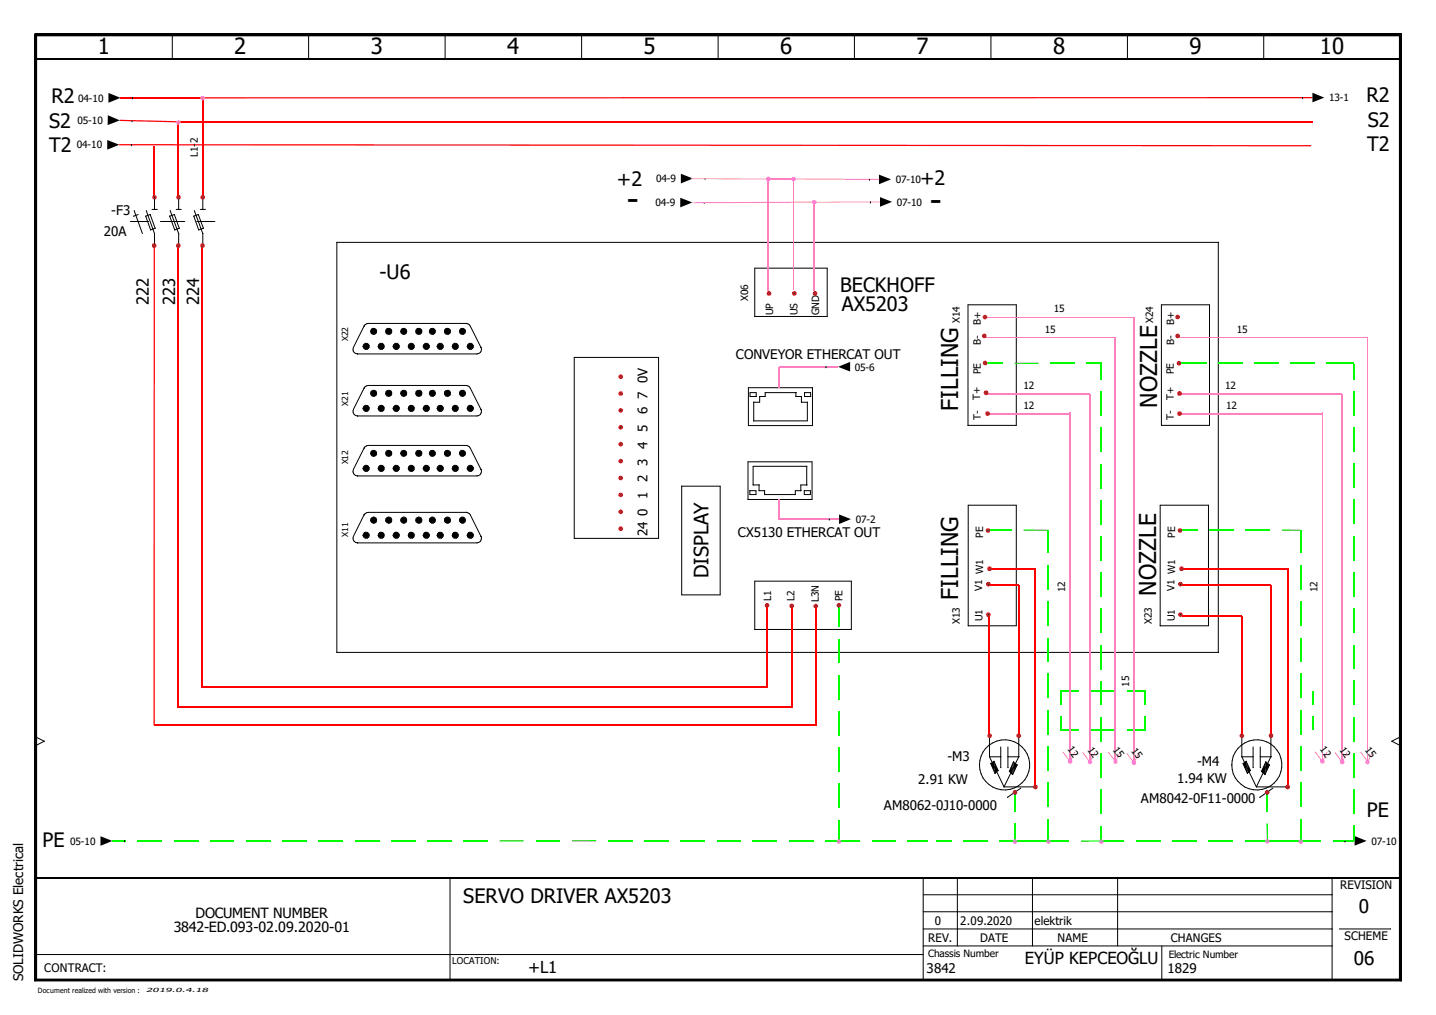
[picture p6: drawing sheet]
<svg xmlns="http://www.w3.org/2000/svg" width="297mm" height="210mm" viewBox="0 0 297 210" stroke-linecap="round" stroke-linejoin="round" font-family="sans-serif">
<defs><g id="words">
<g font-size="6.9">
<text x="129.7" y="43.6">-</text>
<text x="192.4" y="43.8">-</text>
</g>
<g font-size="4.8">
<text x="198.2" y="85" transform="rotate(-90 198.2 85)">FILLING</text>
<text x="239.3" y="84.3" transform="rotate(-90 239.3 84.3)">NOZZLE</text>
<text x="198.2" y="124.1" transform="rotate(-90 198.2 124.1)">FILLING</text>
<text x="239.2" y="123.2" transform="rotate(-90 239.2 123.2)">NOZZLE</text>
</g>
<g font-size="4.6">
<text x="20.2" y="11.3">1</text>
<text x="48.5" y="11.3">2</text>
<text x="76.7" y="11.3">3</text>
<text x="104.9" y="11.3">4</text>
<text x="133.1" y="11.3">5</text>
<text x="161.4" y="11.3">6</text>
<text x="189.6" y="11.3">7</text>
<text x="217.8" y="11.3">8</text>
<text x="246" y="11.3">9</text>
<text x="273" y="11.3">10</text>
</g>
<g font-size="4.1">
<text x="10.7" y="21.3">R2</text>
<text x="282.7" y="21.1">R2</text>
<text x="10.2" y="26.4">S2</text>
<text x="282.9" y="26.2">S2</text>
<text x="10.2" y="31.5">T2</text>
<text x="282.8" y="31.3">T2</text>
<text x="127.6" y="38.4">+2</text>
<text x="190.3" y="38.3">+2</text>
<text x="78.5" y="57.6">-U6</text>
<text x="173.8" y="60.3">BECKHOFF</text>
<text x="174.1" y="64.3">AX5203</text>
<text x="146.6" y="119.6" transform="rotate(-90 146.6 119.6)">DISPLAY</text>
<text x="282.7" y="169">PE</text>
<text x="8.8" y="175.1">PE</text>
<text x="95.8" y="186.7">SERVO DRIVER AX5203</text>
</g>
<g font-size="3.9">
<text x="281.1" y="188.8">0</text>
<text x="280" y="199.5">06</text>
</g>
<g font-size="3.4">
<text x="30.8" y="63.1" transform="rotate(-90 30.8 63.1)">222</text>
<text x="36.2" y="63.1" transform="rotate(-90 36.2 63.1)">223</text>
<text x="41.2" y="63.1" transform="rotate(-90 41.2 63.1)">224</text>
<text x="109.3" y="201.1">+L1</text>
<text x="212" y="199.4">EYÜP KEPCEOĞLU</text>
</g>
<g font-size="2.9">
<text x="40.5" y="189.8">DOCUMENT NUMBER</text>
<text x="35.9" y="192.7">3842-ED.093-02.09.2020-01</text>
</g>
<g font-size="2.7">
<text x="23" y="44.5">-F3</text>
<text x="21.5" y="48.9">20A</text>
<text x="152.2" y="74.3">CONVEYOR ETHERCAT OUT</text>
<text x="133.9" y="89.3" transform="rotate(-90 133.9 89.3)">5</text>
<text x="133.9" y="85.7" transform="rotate(-90 133.9 85.7)">6 7 0V</text>
<text x="133.9" y="92.8" transform="rotate(-90 133.9 92.8)">4</text>
<text x="133.9" y="99.8" transform="rotate(-90 133.9 99.8)">2 3</text>
<text x="133.9" y="106.8" transform="rotate(-90 133.9 106.8)">0</text>
<text x="133.9" y="103.2" transform="rotate(-90 133.9 103.2)">1</text>
<text x="133.9" y="110.9" transform="rotate(-90 133.9 110.9)">24</text>
<text x="152.7" y="111.1">CX5130 ETHERCAT OUT</text>
<text x="196" y="157.3">-M3</text>
<text x="243.5" y="162">1.94 KW</text>
<text x="247.6" y="158.4">-M4</text>
<text x="182.8" y="167.6">AM8062-0J10-0000</text>
<text x="189.9" y="162.1">2.91 KW</text>
<text x="236" y="166.1">AM8042-0F11-0000</text>
<text x="4.8" y="202.9" transform="rotate(-90 4.8 202.9)">SOLIDWORKS Electrical</text>
<text x="191.7" y="201.1">3842</text>
<text x="241.5" y="201.3">1829</text>
</g>
<g font-size="2.4">
<text x="277.2" y="183.9">REVISION</text>
<text x="193.4" y="191.3">0</text>
<text x="198.6" y="191.3">2.09.2020</text>
<text x="214" y="191.3">elektrik</text>
<text x="192" y="194.7">REV.</text>
<text x="202.7" y="194.7">DATE</text>
<text x="218.8" y="194.7">NAME</text>
<text x="242.2" y="194.7">CHANGES</text>
<text x="278.1" y="194.4">SCHEME</text>
<text x="9.1" y="200.9">CONTRACT:</text>
</g>
<g font-size="2.1">
<text x="16.2" y="21">04-10</text>
<text x="275" y="20.9">13-1</text>
<text x="16" y="25.6">05-10</text>
<text x="15.9" y="30.7">04-10</text>
<text x="40.9" y="32.4" transform="rotate(-90 40.9 32.4)">L1-2</text>
<text x="135.7" y="37.7">04-9</text>
<text x="185.3" y="37.8">07-10</text>
<text x="135.6" y="42.6">04-9</text>
<text x="185.5" y="42.5">07-10</text>
<text x="154.8" y="62.3" transform="rotate(-90 154.8 62.3)">X06</text>
<text x="159.9" y="65.2" transform="rotate(-90 159.9 65.2)">UP</text>
<text x="165" y="65.2" transform="rotate(-90 165 65.2)">US</text>
<text x="169.4" y="65.2" transform="rotate(-90 169.4 65.2)">GND</text>
<text x="218" y="64.6">15</text>
<text x="198.5" y="66.8" transform="rotate(-90 198.5 66.8)">X14</text>
<text x="202.9" y="71.2" transform="rotate(-90 202.9 71.2)">B-</text>
<text x="202.9" y="67.1" transform="rotate(-90 202.9 67.1)">B+</text>
<text x="216.1" y="68.8">15</text>
<text x="238.5" y="66.8" transform="rotate(-90 238.5 66.8)">X24</text>
<text x="242.9" y="71.2" transform="rotate(-90 242.9 71.2)">B-</text>
<text x="242.9" y="67.1" transform="rotate(-90 242.9 67.1)">B+</text>
<text x="255.8" y="68.8">15</text>
<text x="176.8" y="76.6">05-6</text>
<text x="202.9" y="77.4" transform="rotate(-90 202.9 77.4)">PE</text>
<text x="242.8" y="77.4" transform="rotate(-90 242.8 77.4)">PE</text>
<text x="202.8" y="82.7" transform="rotate(-90 202.8 82.7)">T+</text>
<text x="211.7" y="80.4">12</text>
<text x="242.8" y="82.7" transform="rotate(-90 242.8 82.7)">T+</text>
<text x="253.4" y="80.4">12</text>
<text x="202.9" y="86.9" transform="rotate(-90 202.9 86.9)">T-</text>
<text x="211.7" y="84.5">12</text>
<text x="242.8" y="86.9" transform="rotate(-90 242.8 86.9)">T-</text>
<text x="253.6" y="84.5">12</text>
<text x="177" y="108.1">07-2</text>
<text x="203.4" y="111.2" transform="rotate(-90 203.4 111.2)">PE</text>
<text x="243.1" y="111.2" transform="rotate(-90 243.1 111.2)">PE</text>
<text x="159.6" y="124.3" transform="rotate(-90 159.6 124.3)">L1</text>
<text x="164.3" y="124.3" transform="rotate(-90 164.3 124.3)">L2</text>
<text x="169.4" y="124.5" transform="rotate(-90 169.4 124.5)">L3N</text>
<text x="174.2" y="124.4" transform="rotate(-90 174.2 124.4)">PE</text>
<text x="203.2" y="122.3" transform="rotate(-90 203.2 122.3)">V1 W1</text>
<text x="220.3" y="122.5" transform="rotate(-90 220.3 122.5)">12</text>
<text x="242.9" y="122.3" transform="rotate(-90 242.9 122.3)">V1 W1</text>
<text x="272.5" y="122.5" transform="rotate(-90 272.5 122.5)">12</text>
<text x="198.5" y="129.1" transform="rotate(-90 198.5 129.1)">X13</text>
<text x="203.2" y="128.4" transform="rotate(-90 203.2 128.4)">U1</text>
<text x="238.3" y="129.1" transform="rotate(-90 238.3 129.1)">X23</text>
<text x="243" y="128.4" transform="rotate(-90 243 128.4)">U1</text>
<text x="233.5" y="142" transform="rotate(-90 233.5 142)">15</text>
<text x="220.7" y="155" transform="rotate(53 220.7 155)">12</text>
<text x="224.9" y="155.1" transform="rotate(55 224.9 155.1)">12</text>
<text x="230.1" y="155" transform="rotate(53 230.1 155)">15</text>
<text x="233.9" y="155.2" transform="rotate(53 233.9 155.2)">15</text>
<text x="272.9" y="155" transform="rotate(53 272.9 155)">12</text>
<text x="277" y="155.1" transform="rotate(55 277 155.1)">12</text>
<text x="282.3" y="155" transform="rotate(53 282.3 155)">15</text>
<text x="14.5" y="174.7">05-10</text>
<text x="283.7" y="174.7">07-10</text>
<text x="192" y="198">Chassis Number</text>
<text x="241.8" y="198.1">Electric Number</text>
</g>
<text font-size="1.9" x="93.5" y="199.3">LOCATION:</text>
<g font-size="1.8">
<text x="72" y="70.6" transform="rotate(-90 72 70.6)">X22</text>
<text x="72" y="83.9" transform="rotate(-90 72 83.9)">X21</text>
<text x="72" y="96.1" transform="rotate(-90 72 96.1)">X12</text>
<text x="72" y="111" transform="rotate(-90 72 111)">X11</text>
</g>
<text font-size="1.5" x="7.8" y="205.3">Document realized with version :</text>
<text font-size="1.2" x="30.3" y="205.2">2019.0.4.18</text>
</g></defs>
<path d="M0 0h297v209.9h-297z" fill="none" stroke="#fff" stroke-width=".21"/>
<g fill="none" stroke="#000" stroke-width=".21">
<path d="M7.2 7l.4 .4zM7.2 7h282.6zM7.2 7v195.9zM7.2 7h282.6v195.9h-282.6zM7.6 7.4h281.9zM7.6 7.4v195.1zM7.6 7.4h281.9v195.1h-281.9zM35.7 7.2l-.1 4.9M63.9 7.2l-.1 4.9M92.1 7.2v4.9M120.4 7.2l-.1 4.9M148.6 7.2l-.1 4.9"/>
<path d="M176.8 7.2l-.1 4.9M205 7.2v4.9M233.3 7.2l-.1 4.9M261.4 7.2v4.9M289.5 7.4v195.1zM289.8 7l-.3 .4zM289.8 7v195.9zM156.1 55.5h15v9.9h-15zM252 50.1v84.8M252.1 50.1h-182.4v84.8h182.3M75.1 71.6h.1M75.3 71.6h.4"/>
<path d="M75.3 67.4h.1M75.3 67.4l-2.2 4.4a.93 .93 0 0 0 .9 1.4h24.7M75.6 71.5h.3v.3h-.3zM75.6 71.5h.3v.2h-.3zM75.6 72l-.2-.4 .2-.3h.3l.2 .3-.2 .4M75.7 71.6h.1l-.1 .1zM76.7 68.5h.1M76.8 68.5h.5M77.1 68.3h.3l.2 .3-.3 .2-.2-.1zM77.2 68.4h.2v.3h-.2zM77.2 68.4h.2v.2h-.2zM77.3 68.5h.1l-.1 .1z"/>
<path d="M78.2 71.6h.1M78.4 71.6h.4M78.7 71.5h.3v.3h-.3zM78.7 72l-.3-.4 .3-.4 .5 .2 .1 .2-.3 .4M78.7 72l-.2-.4 .2-.3 .5 .1v.4l-.3 .2M78.7 72h.3M78.7 71.5h.2v.2h-.2zM78.8 71.6l.1 .1zM79.8 68.5h.1M79.9 68.5h.5M80.1 68.3l.4-.1 .3 .3-.3 .4-.4-.2M80.1 68.3v.4"/>
<path d="M80.2 68.3l.1-.1 .4 .2-.1 .3h-.4M80.2 68.3v.4M80.3 68.4h.3v.3h-.3zM80.3 68.4h.2v.2h-.2zM80.3 68.5l.2 .1zM81.3 71.6h.1M81.5 71.6h.5M81.8 71.5h.3v.3h-.3zM81.9 71.5h.2v.2h-.2zM81.9 72l-.3-.4 .3-.3h.2l.2 .3-.2 .4M81.9 71.6h.1v.1zM82.9 68.5h.1"/>
<path d="M83.1 68.5h.4M83.2 68.5l.2-.3h.2a.38 .38 0 0 1 .3 .3 .38 .38 0 0 1-.3 .4l-.4-.2M83.2 68.5v.2M83.3 68.3h.3l.2 .3-.3 .2-.2-.1zM83.4 68.4h.2v.3h-.2zM83.4 68.4h.2v.2h-.2zM83.5 68.5l.1 .1zM84.5 71.6h.1M84.6 71.6h.4M84.9 71.5h.3v.3h-.3zM85 71.5h.2v.2h-.2zM85 72l-.3-.4 .3-.3h.2l.2 .3-.2 .4"/>
<path d="M85 71.6l.1 .1zM86 68.5h.1M86.1 68.5h.5M86.5 68.4h.3v.3h-.3zM86.5 68.4h.2v.2h-.2zM86.6 68.5l.1 .1zM87 68.5l-.3-.3h-.2l-.2 .3 .2 .4 .4-.2M87.5 71.6h.1M87.7 71.6l.3-.4 .5 .2v.5l-.2 .1M87.7 71.6h.5M87.8 71.6l.2 .4M87.8 71.4l.5-.2a.47 .47 0 0 1 .4 .4 .47 .47 0 0 1-.4 .5h-.3l-.3-.5"/>
<path d="M88 71.5l.2 .3h.1v-.3M88 72h.3M88 71.5h.3M88.1 72l-.3-.4 .3-.3h.2l.3 .3-.3 .4M88.1 71.5l.1 .3 .1-.3M88.1 71.5h.2M88.1 71.6h.2l-.1 .1zM88.8 68.5h.1M88.9 68.5h.5M89.2 68.3h.4l.1 .3-.3 .2-.2-.1zM89.3 68.4h.3v.3h-.3zM89.4 68.4h.1v.2h-.1z"/>
<path d="M89.4 68.5v.1zM90.4 71.6h.1M90.6 71.6h.5M90.9 71.5h.3v.3h-.3zM91 71.5h.2v.2h-.2zM91 72l-.3-.4 .3-.3h.2l.2 .3-.2 .4M91 71.6h.1v.1zM91.9 68.5h.1M92.1 68.5h.4M92.3 68.3l.4-.1 .2 .3-.2 .4-.4-.2M92.3 68.3v.4M92.3 68.3l.2-.1 .3 .2-.1 .3h-.4"/>
<path d="M92.4 68.4h.3v.3h-.3zM92.5 68.4h.2v.2h-.2zM92.5 68.5l.1 .1h-.1zM93.6 71.6h.1M93.7 71.6h.4M94 71.5h.3v.3h-.3zM94.1 71.5h.2v.2h-.2zM94.1 72l-.3-.4 .3-.3h.2l.2 .3-.2 .4M94.1 71.6l.1 .1zM95 68.5h.1M95.2 68.5h.4M95.5 68.3h.3l.1 .3-.3 .2-.1-.1z"/>
<path d="M95.5 68.4h.3v.3h-.3zM95.6 68.5h.1v.1zM95.6 68.4h.2v.2h-.2zM96.4 79.7l.7 .3 .2 .3 2.2 4.4M96.4 66.9l.7 .2 .2 .3 2.2 4.4M96.5 79.7h-20.3l-.7 .3-.2 .3M96.5 66.9h-20.3l-.7 .2-.2 .3M96.6 71.6h.1M96.8 71.6h.5M96.8 71.6l.4-.4 .4 .2v.5l-.2 .1M96.9 71.6l.3 .4M96.9 71.4l.5-.2a.47 .47 0 0 1 .4 .4 .47 .47 0 0 1-.4 .5h-.3l-.3-.5"/>
<path d="M97.2 71.5l.1 .3h.1v-.3M97.2 71.5h.2M97.2 72h.2M97.2 71.5l.1 .3 .1-.3M97.2 72l-.3-.4 .3-.3h.2l.3 .3-.3 .4M97.2 71.6h.2l-.1 .1zM99.5 71.8a.93 .93 0 0 1-.9 1.4M99.5 71.8h.1M118.8 73.9h17.4v37.4h-17.4zM128.4 77.9h.1M159.1 60.7h.1M164.3 60.7h.1"/>
<path d="M168.6 60.7h.1M200.2 63h10v25h-10zM203.6 65.5h.1M203.6 69.5h.1M203.8 75.1h.1M240.2 63h10v25h-10zM243.6 69.5h.1M243.6 65.5h.1M243.8 75.1h.1M75.1 96.9h.1M75.1 84.5h.1M75.3 96.9h.4"/>
<path d="M75.3 84.5h.4M75.3 84.5l.3-.5h.3l.3 .5-.3 .3-.5-.1-.1-.2M75.3 92.7h.1M75.3 92.7l-2.2 4.4a.94 .94 0 0 0 .9 1.3h24.7M75.3 80.3h.1M75.3 80.3l-2.2 4.4a.94 .94 0 0 0 .9 1.3h24.7M75.3 84.2l.5-.3a.5 .5 0 0 1 .4 .5 .5 .5 0 0 1-.4 .5l-.5-.2v-.2M75.5 84.3l.4-.1v.5l-.4-.1zM75.5 96.7l.4-.1v.5l-.4-.1zM75.6 96.7h.3v.3h-.3zM75.6 84.3h.3v.3h-.3zM75.6 96.5l-.2 .4 .2 .3"/>
<path d="M75.6 96.8h.3v.1h-.3zM75.6 84.4h.3v.1h-.3zM75.7 84.4l.1 .1zM75.7 96.8l.1 .1zM75.7 84.4h.1M75.9 96.5l.2 .4-.2 .3M75.9 96.5l-.5 .1-.1 .3 .1 .2 .5 .1M75.9 96.5l.3 .4-.3 .3M76.7 93.7h.1M76.7 81.3h.1M76.8 81.3h.5M77.1 81.2l.3-.1 .2 .3-.3 .2-.2-.1z"/>
<path d="M77.1 93.6l.3-.1 .2 .4-.3 .1-.2-.1zM77.2 81.2h.2v.3h-.2zM77.2 93.6h.2v.3h-.2zM77.2 81.2h.2v.2h-.2zM77.3 81.3h.1l-.1 .1zM77.3 93.7v.1l.1-.1M77.3 93.7h-.5M77.3 93.7h.1M78.2 96.9h.1M78.2 84.5h.1M78.4 96.9h.4M78.4 84.5h.4"/>
<path d="M78.7 84.3h.3v.3h-.3zM78.7 96.5l-.2 .4 .2 .3M78.7 97.2h.3M78.7 84.4h.2v.1h-.2zM78.7 96.5l-.3 .4 .3 .3M78.8 84.5l.1-.1zM78.9 96.8l-.1 .1zM78.9 96.7l-.2 .2h.2M78.9 96.7v.1M78.9 96.8v.1M78.9 96.5l.3 .4-.3 .3M79 96.5h-.3"/>
<path d="M79 96.7l-.1-.1-.2 .3 .2 .2 .1-.1M79 96.7v.3M79 96.5l.3 .4-.3 .3M79.8 93.7h.1M79.8 81.3h.1M79.9 81.3h.5M80.1 93.6l.4-.2 .3 .3-.3 .4-.4-.2M80.1 93.6v.3M80.2 93.6l.1-.1 .4 .1-.1 .4-.4-.1M80.2 93.6v.3M80.3 93.6h.3v.3h-.3zM80.3 81.2h.3v.3h-.3z"/>
<path d="M80.3 81.2h.2v.2h-.2zM80.3 93.6h.2v.3h-.2zM80.3 81.3l.2 .1zM80.3 93.7l.1 .1 .1-.1h-.6M81.3 96.9h.1M81.3 84.5h.1M81.5 84.5l.3-.5 .2-.1a.5 .5 0 0 1 .4 .5 .5 .5 0 0 1-.4 .5h-.2M81.5 96.9h.5M81.5 84.5h.5M81.5 84.5l.3 .4M81.5 96.9l.1 .2 .5 .1M81.6 96.6a.47 .47 0 0 1 .6-.2 .47 .47 0 0 1 .2 .6 .47 .47 0 0 1-.5 .3 .47 .47 0 0 1-.4-.4"/>
<path d="M81.7 84.3l.4-.1v.5l-.4-.1zM81.7 96.7l.4-.1v.5l-.4-.1zM81.8 84.5l.2 .1M81.8 84.5l.2-.3 .1 .1v.3h-.1M81.8 84.5l.3-.1-.1 .2M81.8 96.7h.3v.3h-.3zM81.9 96.5l-.3 .4 .3 .3M81.9 96.8l.1 .1zM82 84.4v.1h-.1zM82 96.7l.1 .2h-.3M82 96.7l-.2 .2M82.1 96.5l.2 .4-.2 .3"/>
<path d="M82.1 96.5l-.5 .1-.1 .3M82.1 96.5l.3 .4-.3 .3M82.9 93.7h.1M82.9 81.3h.1M83.1 81.3h.4M83.2 93.7l.2-.3h.2l.3 .3-.3 .4-.4-.2M83.2 93.7v.2M83.2 81.1l.4-.2 .3 .4-.3 .4-.4-.1M83.2 81.3v.2M83.2 81.1v.5M83.2 81.1l.4-.1a.38 .38 0 0 1 .3 .3 .38 .38 0 0 1-.3 .4l-.4-.2M83.2 81.1v.2"/>
<path d="M83.3 81.2l.3-.1 .2 .3-.3 .2-.2-.1zM83.3 93.6l.3-.1 .2 .4-.3 .1-.2-.1zM83.4 93.6h.2v.3h-.2zM83.4 81.2h.2v.3h-.2zM83.4 81.2h.2v.2h-.2zM83.5 81.3v.1zM83.5 93.7v.1l.1-.1h-.5M84.5 96.9h.1M84.5 84.5h.1M84.6 96.9h.4M84.6 84.5h.4M84.9 84.3h.3v.3h-.3z"/>
<path d="M84.9 96.7h.3v.3h-.3zM85 96.5l.4 .1 .1 .3-.1 .2-.4 .1M85 96.5l-.3 .4 .3 .3M85 96.8h.2v.1h-.2zM85 84.4h.2v.1h-.2zM85 84.5l.1-.1zM85.1 96.8v.1h-.1zM85.2 96.5l.2 .4-.2 .3M86 93.7h.1M86 81.3h.1M86.1 93.7a.5 .5 0 0 1 .5-.4 .5 .5 0 0 1 .5 .3 .51 .51 0 0 1-.7 .6M86.1 93.7l.3 .5"/>
<path d="M86.1 81.3h.5M86.5 81.2h.3v.3h-.3zM86.5 93.6h.3v.3h-.3zM86.5 81.2h.2v.2h-.2zM86.5 93.6h.2v.3h-.2zM86.6 81.3l.1 .1zM86.6 93.7l.1 .1v-.1h-.6M86.9 81.1l-.4-.1-.2 .3 .2 .4 .4-.2M86.9 81.1v.4M86.9 94l-.4 .1M86.9 94v-.5l-.4-.2-.3 .4 .3 .4M86.9 81.1v.5"/>
<path d="M86.9 81.1l-.4-.2-.3 .4 .3 .4 .4-.1M87.5 96.9h.1M87.5 84.5h.1M87.7 96.9h.5M87.7 84.5h.5M87.8 96.9l.2 .3M87.8 96.6l.5-.2a.47 .47 0 0 1 .4 .5 .47 .47 0 0 1-.4 .4h-.3l-.3-.4M88 84.3l.3-.1v.5l-.3-.1zM88 96.7l.3-.1v.5l-.3-.1zM88 84.3h.3v.3h-.3zM88 97.2h.3M88 96.5h.3"/>
<path d="M88 96.5l-.3 .4M88 96.7v.3M88 97h.3M88 96.7h.3M88.1 96.5l-.3 .4 .3 .3M88.1 96.8v.1M88.1 96.9h.2M88.1 84.4h.2v.1h-.2zM88.1 96.8l.2 .1zM88.1 84.4l.2 .1zM88.2 96.7l.1 .1M88.2 96.7l-.1 .1"/>
<path d="M88.3 96.5l.3 .4-.3 .3M88.3 96.8v.1M88.3 96.7v.3M88.8 93.7h.1M88.8 81.3h.1M88.9 81.3h.5M89.2 81.2l.4-.1 .1 .3-.3 .2-.2-.1zM89.2 93.6l.4-.1 .1 .4-.3 .1-.2-.1zM89.3 93.6h.3v.3h-.3zM89.3 81.2h.3v.3h-.3zM89.4 81.2h.1v.2h-.1zM89.4 93.6h.1v.3h-.1z"/>
<path d="M89.4 81.3v.1zM89.4 93.7v.1l.1-.1h-.6M90.4 96.9h.1M90.4 84.5h.1M90.6 96.9h.5M90.6 84.5h.5M90.6 96.9l.1 .2 .5 .1M90.7 96.6l.4-.2a.47 .47 0 0 1 .4 .5 .47 .47 0 0 1-.4 .4h-.3l-.2-.4M90.8 84.3l.4-.1v.5l-.4-.1zM90.8 96.7l.4-.1v.5l-.4-.1zM90.9 84.5l.2-.3 .1 .1v.3h-.1M90.9 84.5l.2 .1"/>
<path d="M90.9 96.7h.3v.3h-.3zM90.9 84.5l.3-.1-.1 .2M91 96.5l-.3 .4 .3 .3M91 84.4l.1 .1zM91 96.8l.1 .1zM91.1 96.7l.1 .2h-.3M91.1 96.7l-.2 .2M91.2 96.5l-.5 .1-.1 .3M91.2 96.5l.2 .4-.2 .3M91.2 96.5l.3 .4-.3 .3M91.9 93.7h.1M91.9 81.3h.1"/>
<path d="M92.1 81.3h.4M92.3 93.6l.4-.2 .2 .3-.2 .4-.4-.2M92.3 93.6v.3M92.3 93.6l.2-.1 .3 .1-.1 .4-.4-.1M92.4 93.6h.3v.3h-.3zM92.4 81.2h.3v.3h-.3zM92.5 93.6h.2v.3h-.2zM92.5 81.2h.2v.2h-.2zM92.5 81.3l.1 .1zM92.5 93.7l.1 .1-.5-.1M93.6 96.9h.1M93.6 84.5h.1"/>
<path d="M93.7 96.9h.4M93.7 84.5h.4M94 84.3h.3v.3h-.3zM94 96.7h.3v.3h-.3zM94.1 96.8h.2v.1h-.2zM94.1 96.5l.4 .1 .1 .3-.1 .2-.4 .1M94.1 96.5l-.3 .4 .3 .3M94.1 84.4h.2v.1h-.2zM94.1 84.5l.1-.1zM94.2 96.8v.1h-.1zM94.3 96.5l.2 .4-.2 .3M95 93.7h.1"/>
<path d="M95 81.3h.1M95.2 93.7h.5v.1l-.1-.1M95.2 81.3h.4M95.5 81.2l.3-.1 .1 .3-.3 .2-.1-.1zM95.5 93.6l.3-.1 .1 .4-.3 .1-.1-.1zM95.5 93.6h.3v.3h-.3zM95.5 81.2h.3v.3h-.3zM95.6 81.2h.2v.2h-.2zM95.6 81.3l.1 .1zM95.6 93.6h.2v.3h-.2zM95.6 93.7h.1M96.4 92.1l.7 .3 .2 .3 2.2 4.4"/>
<path d="M96.5 92.1h-20.3l-.7 .3-.2 .3M96.6 96.9h.1M96.6 84.5h.1M96.8 96.9h.5M96.8 84.5h.5M96.9 96.9l.3 .3M96.9 96.6l.5-.2a.47 .47 0 0 1 .4 .5 .47 .47 0 0 1-.4 .4h-.3l-.3-.4M97.1 84.3l.3-.1v.5l-.3-.1zM97.2 96.7v.3M97.2 97h.2M97.2 96.7h.2M97.2 97.2h.2"/>
<path d="M97.2 96.5h.2M97.2 96.5l-.4 .4M97.2 84.3h.2v.3h-.2zM97.2 96.5l-.3 .4 .3 .3M97.2 96.8v.1M97.2 96.9h.2M97.2 84.4h.2v.1h-.2zM97.2 96.8l.2 .1zM97.3 84.4v.1zM97.3 96.7l.1 .1M97.3 96.7l-.1 .1M97.4 96.5l.3 .4-.3 .3"/>
<path d="M97.4 96.8v.1M97.4 96.7v.3M99.5 84.7a.94 .94 0 0 1-.9 1.3M99.5 97.1a.94 .94 0 0 1-.9 1.3M99.5 97.1h.1M99.5 84.7h.1M128.4 98.8h.1M128.4 95.4h.1M128.4 91.9h.1M128.4 88.4h.1M128.4 84.9h.1M128.4 81.4h.1"/>
<path d="M154.7 95.5h13.3v7.8h-13.3zM156.4 82v-.8h-1.3v.8h1.4M166.9 96.4v3.9M166.9 96.4h-11.1v3.9h1.3M167 83.2v3.8h-11.1v-3.8h1.2v-1.2h1.2v-.8h6.4l-.1 .8h1.2v1.2h1.2M167.7 82v-.8h-1.3v.8h1.3M168.1 80.2v7.8h-13.3v-7.8h13.3M204 81.2h.1M204.2 85.3h.1M244 81.2h.1M244.1 85.3h.1M75.1 110.7h.1"/>
<path d="M75.3 110.7h.4M75.3 106.5h.1M75.3 106.5l-2.2 4.4a.94 .94 0 0 0 .9 1.4h24.7M75.6 110.5h.3v.3h-.3zM75.6 110.6h.3v.2h-.3zM75.7 110.6l.1 .1zM76.7 107.6h.1M76.8 107.6h.5M77.2 107.5h.2v.2h-.2zM77.3 107.5l.1 .1-.1 .1zM78.2 110.7h.1M78.4 110.7h.4"/>
<path d="M78.7 110.5l.3-.1 .1 .4-.3 .2-.1-.1zM78.7 110.5h.3v.3h-.3zM78.7 110.6h.2v.2h-.2zM78.8 110.7l.1-.1v.1zM79.8 107.6h.1M79.9 107.6h.5M80.3 107.4h.3v.3h-.3zM80.3 107.5h.2v.2h-.2zM80.3 107.5l.2 .1zM81.3 110.7h.1M81.5 110.7h.5M81.9 110.7h.1z"/>
<path d="M82 110.5h.1v.3h-.3v-.1M82 110.5l-.2 .2M82 110.5l.1 .3-.3-.1M82.9 107.6h.1M83.1 107.6h.4M83.4 107.4v.3M83.4 107.4l.3 .2-.2 .2-.1-.1M83.4 107.5l.2 .1-.2 .1M83.4 107.5v.2M83.5 107.5v.2zM84.5 110.7h.1M84.6 110.7h.4"/>
<path d="M84.9 110.5l.3-.1 .1 .4-.3 .2-.1-.1zM84.9 110.5h.3v.3h-.3zM85 110.6h.2v.2h-.2zM85 110.7l.1-.1v.1zM86 107.6h.1M86.1 107.6h.5M86.5 107.4h.3v.3h-.3zM86.5 107.5h.2v.2h-.2zM86.6 107.5h.1v.2zM87.5 110.7h.1M87.7 110.7h.5M88 110.5h.3v.3h-.3z"/>
<path d="M88.1 110.6h.2v.2h-.2zM88.1 110.7h.2zM88.8 107.6h.1M88.9 107.6h.5M89.4 107.5h.1v.2h-.1zM89.4 107.5v.2zM90.4 110.7h.1M90.6 110.7h.5M91 110.7h.1zM91.1 110.5l.1 .3-.3-.1M91.1 110.5l-.2 .2M91.1 110.5h.1v.3h-.3v-.1"/>
<path d="M91.9 107.6h.1M92.1 107.6h.4M92.4 107.4h.3v.3h-.3zM92.5 107.5h.2v.2h-.2zM92.5 107.5l.1 .1zM93.6 110.7h.1M93.7 110.7h.4M94 110.5l.3-.1 .1 .4-.3 .2-.1-.1zM94 110.5h.3v.3h-.3zM94.1 110.6h.2v.2h-.2zM94.1 110.7l.1-.1v.1zM95 107.6h.1"/>
<path d="M95.2 107.6h.4M95.5 107.6l.1 .1M95.5 107.4v.3M95.5 107.7h.3M95.5 107.4h.3M95.6 107.6l.1-.1v.2zM95.6 107.7h.2M95.6 107.5h.2M95.6 107.5l-.1 .1M95.8 107.5v.2M95.8 107.4v.3M96.4 106l.7 .2 .2 .3 2.2 4.4"/>
<path d="M96.5 106h-20.3l-.7 .2-.2 .3M96.6 110.7h.1M96.8 110.7h.5M97.2 110.5h.2v.3h-.2zM97.2 110.6h.2v.2h-.2zM97.2 110.7h.2zM99.5 110.9a.94 .94 0 0 1-.9 1.4M99.5 110.9h.1M128.4 109.3h.1M128.4 105.8h.1M128.4 102.4h.1M141 100.5h8v22.5h-8z"/>
<path d="M155.1 101.5h1.3v.8h-1.3zM157 100.3v1.2h1.2M158.2 101.5v.8h6.3M165.7 101.5h-1.2v.8M166.4 101.5h1.2v.8h-1.2zM166.9 100.3h-1.3v1.2M200.3 104.5h9.9v24.9h-9.9zM204.4 109.7h.1M204.6 117.4h.1M240 104.5h10v24.9h-10zM244.1 109.7h.1M244.3 117.4h.1"/>
<path d="M156.1 120.2h20v10h-20zM158.6 125.2h.1M163.6 125.2h.1M168.6 125.2h.1M173.6 125.2h.1M204.4 120.8h.1M204.4 127.1h.1M244.2 127.1h.1M244.2 120.8h.1M7.4 152.4l1.7 .9M9.1 153.3l-1.7 .9M9.1 153.3h.1"/>
<path d="M287.9 153.3l1.8 .9M287.9 153.3h.1M289.6 152.4l-1.7 .9M7.4 197.4h183.6M93.1 181.5v21.2M191 195.6h84.6M191 192.1h84.6M191 188.6h84.6M191 185h84.6M191 181.5v21.2M198.1 181.5l-.1 14.1M213.6 181.5v14.1"/>
<path d="M231.2 181.5v14.1M240.3 195.6l.1 7.1M275.6 181.5l-.1 21.2M277 192.1h10.7M7.2 202.9h282.6zM7.6 202.5l-.4 .4zM7.6 202.5h281.9zM289.5 202.5l.3 .4z"/>
<circle cx="75.7" cy="71.6" r=".41"/>
<circle cx="75.7" cy="71.6" r=".28"/>
<circle cx="75.7" cy="71.6" r=".64"/>
<circle cx="75.8" cy="71.6" r=".49"/>
<circle cx="77.3" cy="68.5" r=".36"/>
<circle cx="77.3" cy="68.5" r=".62"/>
<circle cx="77.3" cy="68.5" r=".42"/>
<circle cx="77.3" cy="68.5" r=".49"/>
<circle cx="78.8" cy="71.6" r=".49"/>
<circle cx="78.9" cy="71.6" r=".28"/>
<circle cx="78.9" cy="71.6" r=".63"/>
<circle cx="80.4" cy="68.5" r=".42"/>
<circle cx="80.4" cy="68.5" r=".49"/>
<circle cx="80.4" cy="68.5" r=".62"/>
<circle cx="81.9" cy="71.6" r=".28"/>
<circle cx="82" cy="71.6" r=".42"/>
<circle cx="82" cy="71.6" r=".64"/>
<circle cx="82" cy="71.6" r=".49"/>
<circle cx="83.5" cy="68.5" r=".62"/>
<circle cx="83.5" cy="68.5" r=".42"/>
<circle cx="83.5" cy="68.5" r=".49"/>
<circle cx="85.1" cy="71.6" r=".49"/>
<circle cx="85.1" cy="71.6" r=".28"/>
<circle cx="85.1" cy="71.6" r=".63"/>
<circle cx="85.1" cy="71.6" r=".39"/>
<circle cx="86.6" cy="68.5" r=".4"/>
<circle cx="86.6" cy="68.5" r=".49"/>
<circle cx="86.6" cy="68.5" r=".29"/>
<circle cx="86.6" cy="68.5" r=".62"/>
<circle cx="88.2" cy="71.6" r=".28"/>
<circle cx="88.2" cy="71.6" r=".64"/>
<circle cx="89.4" cy="68.5" r=".49"/>
<circle cx="89.4" cy="68.5" r=".36"/>
<circle cx="89.4" cy="68.5" r=".62"/>
<circle cx="89.5" cy="68.5" r=".42"/>
<circle cx="91.1" cy="71.6" r=".28"/>
<circle cx="91.1" cy="71.6" r=".42"/>
<circle cx="91.1" cy="71.6" r=".64"/>
<circle cx="91.1" cy="71.6" r=".49"/>
<circle cx="92.5" cy="68.5" r=".42"/>
<circle cx="92.6" cy="68.5" r=".49"/>
<circle cx="92.6" cy="68.5" r=".62"/>
<circle cx="94.2" cy="71.6" r=".49"/>
<circle cx="94.2" cy="71.6" r=".28"/>
<circle cx="94.2" cy="71.6" r=".63"/>
<circle cx="94.2" cy="71.6" r=".39"/>
<circle cx="95.6" cy="68.5" r=".49"/>
<circle cx="95.7" cy="68.5" r=".62"/>
<circle cx="95.7" cy="68.5" r=".42"/>
<circle cx="95.7" cy="68.5" r=".35"/>
<circle cx="97.3" cy="71.6" r=".28"/>
<circle cx="97.3" cy="71.6" r=".64"/>
<circle cx="75.7" cy="96.8" r=".64"/>
<circle cx="75.7" cy="84.4" r=".64"/>
<circle cx="75.8" cy="96.9" r=".49"/>
<circle cx="75.8" cy="84.5" r=".36"/>
<circle cx="77.3" cy="93.8" r=".62"/>
<circle cx="77.3" cy="81.3" r=".63"/>
<circle cx="77.3" cy="93.8" r=".35"/>
<circle cx="77.3" cy="93.7" r=".42"/>
<circle cx="77.3" cy="81.3" r=".42"/>
<circle cx="77.3" cy="81.3" r=".35"/>
<circle cx="77.3" cy="81.3" r=".49"/>
<circle cx="77.3" cy="93.7" r=".49"/>
<circle cx="78.8" cy="96.9" r=".49"/>
<circle cx="78.8" cy="84.4" r=".37"/>
<circle cx="78.9" cy="84.4" r=".5"/>
<circle cx="78.9" cy="84.4" r=".42"/>
<circle cx="78.9" cy="96.9" r=".63"/>
<circle cx="78.9" cy="84.5" r=".63"/>
<circle cx="78.9" cy="96.9" r=".27"/>
<circle cx="78.9" cy="84.4" r=".27"/>
<circle cx="80.4" cy="93.7" r=".42"/>
<circle cx="80.4" cy="81.3" r=".42"/>
<circle cx="80.4" cy="81.4" r=".29"/>
<circle cx="80.4" cy="93.7" r=".49"/>
<circle cx="80.4" cy="81.3" r=".49"/>
<circle cx="80.4" cy="81.3" r=".35"/>
<circle cx="80.4" cy="93.8" r=".62"/>
<circle cx="80.4" cy="81.3" r=".63"/>
<circle cx="82" cy="84.4" r=".64"/>
<circle cx="82" cy="96.8" r=".64"/>
<circle cx="82" cy="84.4" r=".42"/>
<circle cx="82" cy="84.5" r=".36"/>
<circle cx="83.5" cy="93.8" r=".62"/>
<circle cx="83.5" cy="81.3" r=".63"/>
<circle cx="83.5" cy="93.7" r=".42"/>
<circle cx="83.5" cy="81.3" r=".49"/>
<circle cx="83.5" cy="93.7" r=".49"/>
<circle cx="85.1" cy="84.4" r=".49"/>
<circle cx="85.1" cy="96.9" r=".49"/>
<circle cx="85.1" cy="84.5" r=".36"/>
<circle cx="85.1" cy="96.9" r=".63"/>
<circle cx="85.1" cy="84.5" r=".63"/>
<circle cx="85.1" cy="84.4" r=".27"/>
<circle cx="85.1" cy="96.9" r=".27"/>
<circle cx="85.1" cy="84.4" r=".42"/>
<circle cx="86.6" cy="93.8" r=".34"/>
<circle cx="86.6" cy="81.3" r=".49"/>
<circle cx="86.6" cy="81.3" r=".29"/>
<circle cx="86.6" cy="93.7" r=".29"/>
<circle cx="86.6" cy="93.8" r=".62"/>
<circle cx="86.6" cy="81.3" r=".63"/>
<circle cx="88.2" cy="96.8" r=".64"/>
<circle cx="88.2" cy="84.4" r=".64"/>
<circle cx="88.2" cy="84.4" r=".42"/>
<circle cx="88.2" cy="84.4" r=".49"/>
<circle cx="88.2" cy="84.5" r=".36"/>
<circle cx="89.4" cy="93.7" r=".49"/>
<circle cx="89.4" cy="81.3" r=".49"/>
<circle cx="89.4" cy="81.3" r=".35"/>
<circle cx="89.4" cy="93.8" r=".62"/>
<circle cx="89.4" cy="93.7" r=".34"/>
<circle cx="89.4" cy="81.3" r=".63"/>
<circle cx="89.4" cy="93.7" r=".42"/>
<circle cx="89.5" cy="81.3" r=".42"/>
<circle cx="91.1" cy="84.4" r=".64"/>
<circle cx="91.1" cy="96.9" r=".64"/>
<circle cx="91.1" cy="84.4" r=".42"/>
<circle cx="91.1" cy="84.5" r=".35"/>
<circle cx="91.1" cy="84.4" r=".5"/>
<circle cx="92.5" cy="93.7" r=".42"/>
<circle cx="92.5" cy="81.3" r=".42"/>
<circle cx="92.6" cy="81.4" r=".29"/>
<circle cx="92.6" cy="81.3" r=".49"/>
<circle cx="92.6" cy="93.7" r=".49"/>
<circle cx="92.6" cy="81.3" r=".35"/>
<circle cx="92.6" cy="93.8" r=".62"/>
<circle cx="92.6" cy="81.3" r=".63"/>
<circle cx="94.2" cy="96.9" r=".49"/>
<circle cx="94.2" cy="84.4" r=".49"/>
<circle cx="94.2" cy="84.5" r=".36"/>
<circle cx="94.2" cy="96.9" r=".63"/>
<circle cx="94.2" cy="84.5" r=".63"/>
<circle cx="94.2" cy="84.4" r=".27"/>
<circle cx="94.2" cy="96.9" r=".27"/>
<circle cx="94.2" cy="84.4" r=".42"/>
<circle cx="95.6" cy="81.4" r=".49"/>
<circle cx="95.6" cy="93.7" r=".49"/>
<circle cx="95.7" cy="93.8" r=".62"/>
<circle cx="95.7" cy="81.3" r=".42"/>
<circle cx="95.7" cy="81.3" r=".63"/>
<circle cx="95.7" cy="93.7" r=".42"/>
<circle cx="95.7" cy="93.7" r=".34"/>
<circle cx="95.7" cy="81.3" r=".35"/>
<circle cx="97.3" cy="96.8" r=".28"/>
<circle cx="97.3" cy="84.4" r=".42"/>
<circle cx="97.3" cy="96.8" r=".64"/>
<circle cx="97.3" cy="84.4" r=".64"/>
<circle cx="97.3" cy="84.5" r=".35"/>
<circle cx="97.3" cy="84.4" r=".5"/>
<circle cx="75.7" cy="110.7" r=".28"/>
<circle cx="75.7" cy="110.7" r=".42"/>
<circle cx="75.7" cy="110.7" r=".64"/>
<circle cx="75.8" cy="110.7" r=".49"/>
<circle cx="75.8" cy="110.7" r=".35"/>
<circle cx="77.3" cy="107.6" r=".28"/>
<circle cx="77.3" cy="107.6" r=".36"/>
<circle cx="77.3" cy="107.6" r=".2"/>
<circle cx="77.3" cy="107.6" r=".63"/>
<circle cx="77.3" cy="107.6" r=".42"/>
<circle cx="77.3" cy="107.6" r=".49"/>
<circle cx="78.8" cy="110.7" r=".49"/>
<circle cx="78.8" cy="110.7" r=".36"/>
<circle cx="78.9" cy="110.7" r=".63"/>
<circle cx="78.9" cy="110.7" r=".42"/>
<circle cx="80.4" cy="107.6" r=".35"/>
<circle cx="80.4" cy="107.6" r=".49"/>
<circle cx="80.4" cy="107.6" r=".28"/>
<circle cx="80.4" cy="107.6" r=".63"/>
<circle cx="80.4" cy="107.6" r=".43"/>
<circle cx="82" cy="110.7" r=".64"/>
<circle cx="82" cy="110.7" r=".42"/>
<circle cx="82" cy="110.7" r=".49"/>
<circle cx="82" cy="110.7" r=".28"/>
<circle cx="82" cy="110.7" r=".36"/>
<circle cx="83.5" cy="107.6" r=".28"/>
<circle cx="83.5" cy="107.6" r=".63"/>
<circle cx="83.5" cy="107.6" r=".42"/>
<circle cx="83.5" cy="107.6" r=".35"/>
<circle cx="83.5" cy="107.6" r=".49"/>
<circle cx="85.1" cy="110.7" r=".49"/>
<circle cx="85.1" cy="110.7" r=".36"/>
<circle cx="85.1" cy="110.7" r=".63"/>
<circle cx="85.1" cy="110.7" r=".42"/>
<circle cx="86.6" cy="107.6" r=".42"/>
<circle cx="86.6" cy="107.6" r=".49"/>
<circle cx="86.6" cy="107.6" r=".28"/>
<circle cx="86.6" cy="107.6" r=".36"/>
<circle cx="86.6" cy="107.6" r=".63"/>
<circle cx="88.2" cy="110.7" r=".28"/>
<circle cx="88.2" cy="110.7" r=".64"/>
<circle cx="88.2" cy="110.7" r=".42"/>
<circle cx="88.2" cy="110.7" r=".49"/>
<circle cx="88.2" cy="110.7" r=".36"/>
<circle cx="89.4" cy="107.6" r=".28"/>
<circle cx="89.4" cy="107.6" r=".49"/>
<circle cx="89.4" cy="107.6" r=".36"/>
<circle cx="89.4" cy="107.6" r=".2"/>
<circle cx="89.4" cy="107.6" r=".63"/>
<circle cx="89.4" cy="107.6" r=".42"/>
<circle cx="91.1" cy="110.7" r=".64"/>
<circle cx="91.1" cy="110.7" r=".42"/>
<circle cx="91.1" cy="110.7" r=".49"/>
<circle cx="91.1" cy="110.7" r=".28"/>
<circle cx="91.1" cy="110.7" r=".36"/>
<circle cx="92.5" cy="107.6" r=".42"/>
<circle cx="92.6" cy="107.6" r=".49"/>
<circle cx="92.6" cy="107.6" r=".28"/>
<circle cx="92.6" cy="107.6" r=".36"/>
<circle cx="92.6" cy="107.6" r=".63"/>
<circle cx="94.2" cy="110.7" r=".49"/>
<circle cx="94.2" cy="110.7" r=".36"/>
<circle cx="94.2" cy="110.7" r=".63"/>
<circle cx="94.2" cy="110.7" r=".42"/>
<circle cx="95.6" cy="107.6" r=".49"/>
<circle cx="95.6" cy="107.6" r=".28"/>
<circle cx="95.7" cy="107.6" r=".36"/>
<circle cx="95.7" cy="107.6" r=".63"/>
<circle cx="95.7" cy="107.6" r=".42"/>
<circle cx="97.3" cy="110.7" r=".64"/>
<circle cx="97.3" cy="110.7" r=".42"/>
<circle cx="97.3" cy="110.7" r=".49"/>
<circle cx="97.3" cy="110.7" r=".28"/>
<circle cx="97.3" cy="110.7" r=".36"/>
</g>
<path d="M7.2 7.2h282.6M7.2 202.7h282.6" fill="none" stroke="#000" stroke-width=".38"/>
<path d="M7.2 7l.4 .4zM289.8 7l-.3 .4zM7.6 202.5l-.4 .4zM289.5 202.5l.3 .4z" fill="#000"/>
<path d="M7.4 7v195.9M7.4 12.1h282.2M289.6 7v195.9M7.4 181.5h282.2" fill="none" stroke="#000" stroke-width=".34"/>
<g fill="none" stroke="#0f0" stroke-width=".25">
<path d="M23.2 173.9h2.8M28.5 173.9h5M36 173.9h5M43.5 173.9h5M51 173.9h5M58.5 173.9h5M66 173.9h4.9M73.4 173.9h5M80.9 173.9h5M88.4 173.9h5M95.9 173.9h5M103.4 173.9h5"/>
<path d="M118.3 173.9h5M125.8 173.9h5M133.3 173.9h5M140.8 173.9h5M148.3 173.9h4.9M155.7 173.9h5M163.2 173.9h5M170.7 173.9h2.8"/>
</g>
<path d="M110.9 173.9h4.9" fill="none" stroke="#0f0" stroke-width=".21"/>
<path d="M24.8 24.8l12.1 .3v.2l-12.1-.3z" fill="#f00"/>
<path d="M24.9 20.2h17M31.9 30.3v10.3M36.9 25.2h234.6M36.9 25.3v15.3M41.9 20.3v20.3M36.9 50.8v95.2M41.9 50.8v91.4" fill="none" stroke="#f00" stroke-width=".25"/>
<path d="M161.2 103.3v4.2" fill="none" stroke="#ff7fbf" stroke-width=".21"/>
<g fill="none" stroke="#000" stroke-width=".21">
<path d="M27 45.8h3.7M27.8 43.6l1.7 4.7M28.6 44.4l-.9 .3M30.1 44.7l1.1 2.8M30.1 44.7h.1M30.3 43.6l1.7 4.7M31.1 44.4l1 2.8M31.1 44.4h.1M31.1 44.4l-1 .3M31.2 47.5h.1M31.5 43.3h1M31.6 47.4h.1"/>
<path d="M32 40.8v2.5M32 48.3v2.5M32 48.3h.1M32.1 47.2l-.9 .3M32.1 47.2h.1M33.2 45.8h5M35.1 44.7h.1M35.1 44.7l1 2.8M35.3 43.6l1.7 4.7M36.1 44.4h.1M36.1 44.4l-1 .3M36.1 44.4l1 2.8"/>
<path d="M36.1 47.5h.1M36.4 43.3h1.1M36.6 47.4h.1M37 40.8v2.5M37 48.3v2.5M37 48.3h.1M37.1 47.2h.1M37.1 47.2l-1 .3M40.1 44.7h.1M40.1 44.7l1 2.8M40.2 43.6h.1M40.2 43.6l1.7 4.7"/>
<path d="M40.7 45.8h3.7M41 44.4h.1M41 44.4l-.9 .3M41 44.4l1.1 2.8M41.1 47.5h.1M41.4 43.3h1.1M41.6 47.4h.1M41.6 47.4l-.5 .1M41.9 48.3h.1M41.9 40.8v2.5M41.9 48.3v2.5M42.1 47.2h.1"/>
<path d="M42.1 47.2l-.5 .2"/>
</g>
<path d="M41.9 20.2h229.6" fill="none" stroke="#f00" stroke-width=".3"/>
<path d="M24.6 29.8l246.6 .2v.3l-246.6-.2z" fill="#f00"/>
<path d="M22.2 29l2.5 .9-2.5 1zM22.3 23.8l2.5 1.1-2.5 1zM22.4 19.2l2.5 1-2.5 1.1zM140.8 35.9l2.5 1-2.5 1zM140.7 40.9l2.5 1-2.5 1zM204.9 157.9l.7-.5v2zM205.8 158l.7 1.3-.7 .6zM209.6 157.6l.8 .6-.8 1.6zM20.8 172.9l2.4 1-2.4 1zM209.5 157.9v2.3l-.7-.7z" fill="#000"/>
<g fill="none" stroke="#000" stroke-width=".21">
<path d="M27.2 29.9h.1M27.3 25h.1M27.4 20.2h.1M145.8 36.9h.1M145.7 41.9h.1M202.6 158.2h.1M204.7 152.1v4.4M204.7 156.5h2.3M204.7 156.5l3 6.2M204.9 157.9l.9 2M204.9 157.9h.1M205.6 157.4l-.7 .5"/>
<path d="M205.6 157.4h.1M205.6 157.4l.9 1.9M205.7 157.4v2.5M205.8 159.9h.1M206.5 159.3h.1M206.5 159.3l-.7 .6M207 154.5v4.2M208.5 156.5h2.3M208.5 154.5v4.2M208.5 158.7h.1M208.8 159.5l.7 .7M208.8 159.5h.1"/>
<path d="M209.5 157.6v2.6M209.6 157.6l.8 .6M209.6 157.6l-.8 1.9M209.6 157.6h.1M210.4 158.2h.1M210.4 158.2l-.9 2M210.7 152.1v4.4l-3 6.2M25.7 173.9h.1M207.7 162.7h6.6M209.5 160.2h.1M211.2 163l-2.8 1.9"/>
<circle cx="207.8" cy="158.2" r="5.2"/>
</g>
<path d="M31.9 50.8v99.2" fill="none" stroke="#f00" stroke-width=".3"/>
<path d="M214.2 117.5v45.2M158.7 125.2v17h-116.9M163.8 125.3v21M168.7 125.3v24.7h-136.8M204.7 127.4v24.7M210.7 121v31.1" fill="none" stroke="#f00" stroke-width=".25"/>
<path d="M36.7 146.2h127.1" fill="none" stroke="#f00" stroke-width=".21"/>
<path d="M158.9 37h5.2M158.9 37v23.1M164.1 37.1v22.9M168.4 41.8v18.4M161.4 107.4h12.2" fill="none" stroke="#ff7fbf" stroke-width=".21"/>
<path d="M142.9 37h16M168.4 41.8h13.6" fill="none" stroke="#ff7fbf" stroke-width=".25"/>
<path d="M164.1 37.1h17.7" fill="none" stroke="#ff7fbf" stroke-width=".3"/>
<path d="M143.3 41.9h25.1" fill="none" stroke="#ff7fbf" stroke-width=".34"/>
<path d="M209.9 164.1v3.7M209.9 170.3v3.7" fill="none" stroke="#0f0" stroke-width=".21"/>
<g fill="#ff7fbf">
<path d="M231.6 155.4l.2 .1-1 2.1h-.2z"/>
<path d="M229.1 155.6l.2-.2 1.5 2-.1 .2z"/>
<path d="M233 155.8l.1-.1 1.6 2-.2 .1z"/>
<path d="M235.5 155.7l.1 .1-.9 2-.2-.1z"/>
<path d="M223.9 155.7l.2-.2 1.4 2.1-.2 .1z"/>
<path d="M226.4 155.5l.2 .1-1.1 2-.1-.1z"/>
<path d="M222.2 155.4l.2 .1-1 2-.1-.1z"/>
<path d="M219.7 155.5l.2-.1 1.5 2-.1 .1z"/>
</g>
<g fill="none" stroke="#0f0" stroke-width=".25">
<path d="M204.2 75.1h3.1M209.8 75.1h5M217.3 75.1h5M224.8 75.1h3.2M227.8 75.3v3.2M280 75.3v3.1M227.8 81v5M227.8 88.5v5M227.8 96v5M280 80.9v5M280 88.4v5M280 95.9v5"/>
<path d="M204.2 109.6h5.1M211.7 109.6h5.2M216.9 109.7v4.7M216.9 116.9v5M227.8 103.5v5M227.8 110.9v5M227.8 118.4v5M243.9 109.6h3.8M250.2 109.6h5M257.7 109.6h5M265.2 109.6h3.8M280 103.4v5"/>
<path d="M280 110.9v5M280 118.4v5M216.9 124.4v5M216.9 131.9v5M216.9 139.4v5M227.8 125.9v5M227.8 133.4v5M280 125.9v5M280 133.3v5M216.9 146.9v4.9M216.9 154.3v5M219.4 148.2v2.8h3.8"/>
<path d="M223.2 143h-3.8v2.7M225.7 151h5M225.7 143h5M227.8 140.9v4.9M227.8 148.3v5M227.8 155.8v5M233.2 143h3.7v2.7M236.9 148.2v2.8h-3.7M271.6 143v2.7M271.6 148.2v2.8M280 140.8v5M280 148.3v5"/>
<path d="M280 155.8v5M216.9 161.8v5M216.9 169.3v4.7M227.8 163.3v5M227.8 170.8v3.2M262.1 164.1v3.7M280 163.3v5M280 170.8v3.1"/>
</g>
<path d="M203.7 65.6h30.8M203.7 69.8h27M230.7 69.7v87.8M234.5 65.6v92M204.3 85.5h17.1M204.3 81.4h21.1M221.3 85.3v72.1M225.4 81.4v76.1M273.5 85.3v72.1M277.6 81.4v76.1" fill="none" stroke="#ff7fbf" stroke-width=".21"/>
<path d="M204.7 117.6h9.5M244.4 117.6h22M266.4 117.5v45.2M204.7 121h6M244.4 121h18.5v31.1M256.9 127.4v24.7" fill="none" stroke="#f00" stroke-width=".25"/>
<g fill="none" stroke="#000" stroke-width=".21">
<path d="M254.8 158.2h.1M256.9 152.1v4.4M256.9 156.5h2.3M256.9 156.5l3 6.2M257.1 157.9l.9 2M257.1 157.9h.1M257.8 157.4l-.7 .5M257.8 157.4h.1M257.8 157.4l.9 1.9M258 159.9h.1M258.7 159.3h.1M258.7 159.3l-.7 .6"/>
<path d="M259.2 154.5v4.2M260.7 156.5h2.2M260.7 154.5v4.2M260.9 159.5l.8 .7M260.9 159.5h.1M261.7 157.6v2.6M261.8 157.6l.8 .6M261.8 157.6l-.9 1.9M261.8 157.6h.1M262.6 158.2h.1M262.6 158.2l-.9 2M262.9 152.1v4.4"/>
<path d="M262.9 156.5l-3 6.2M259.9 162.7h6.6M263.3 163l-2.7 1.9"/>
<circle cx="260" cy="158.2" r="5.2"/>
</g>
<path d="M257.1 157.9l.7-.5v2zM258 158l.7 1.3-.7 .6zM261.8 157.6l.8 .6-.8 1.6zM261.7 157.9v2.3l-.8-.7z" fill="#000"/>
<path d="M257.9 157.4v2.5" fill="none" stroke="#000" stroke-width=".25"/>
<path d="M262.1 170.3v3.7" fill="none" stroke="#0f0" stroke-width=".3"/>
<path d="M269 109.7v4.7M269 116.9v5M269 124.4v5M269 131.9v5M269 139.4v5M269 146.9v4.9M269 154.3v5M269 161.8v5M269 169.3v4.7" fill="none" stroke="#0f0" stroke-width=".21"/>
<g fill="#ff7fbf">
<path d="M271.9 155.5l.2-.1 1.5 2-.2 .1z"/>
<path d="M274.4 155.4l.2 .1-1 2-.2-.1z"/>
<path d="M276.1 155.7l.1-.2 1.5 2.1-.2 .1z"/>
<path d="M278.5 155.5l.2 .1-1 2-.1-.1z"/>
<path d="M281.3 155.6l.2-.2 1.5 2-.2 .2z"/>
<path d="M283.8 155.4l.2 .1-1 2.1h-.2z"/>
</g>
<path d="M161.2 75.8h12.2M161.2 75.9v4.3M243.5 69.8h39.4M282.9 69.7v87.8M244 85.5h29.5M244 81.4h33.6" fill="none" stroke="#ff7fbf" stroke-width=".21"/>
<g fill="none" stroke="#0f0" stroke-width=".25">
<path d="M243.9 75.1h5.6M259.5 75.1h5M267 75.1h4.9M274.4 75.1h5.7M173.5 125.2v4.5M173.5 132.2v4.9M173.5 139.6v5M173.5 147.1v5M173.5 154.6v5M173.5 173.9h4.3M173.5 162.1v5M173.5 169.5v4.5"/>
<path d="M180.3 173.9h4.9M187.7 173.9h4.3M193.7 173.9h3.1M199.3 173.9h5M206.8 173.9h14.3M223.6 173.9h4.2M235 173.9h5M242.5 173.9h5M250 173.9h5M257.5 173.9h15.8M275.8 173.9h4.2"/>
</g>
<path d="M252 75.1h5M227.8 173.9h4.7" fill="none" stroke="#0f0" stroke-width=".21"/>
<path d="M244.4 127.3h12.4" fill="none" stroke="#f00" stroke-width=".25"/>
<path d="M271.5 19.2l2.4 1-2.4 1zM181.8 36.1l2.5 1-2.5 1zM182 40.8l2.5 .9-2.5 1.1zM173.4 75.9l2.4-1.1v2zM173.6 106.4l2.4 1-2.4 1zM280.2 172.9l2.5 1-2.5 1z" fill="#000"/>
<path d="M179.8 37.1h.1M269.4 20.2h.1M180 41.8h.1M170.9 75.9h.1M171.5 107.4h.1M278.2 173.9h.1" fill="none" stroke="#000" stroke-width=".21"/>
<g fill="#ff7fdf">
<path d="M282.9 157.6l.3-.3 .2 .3z"/>
<path d="M282.9 157.1l.3 .2-.3 .3z"/>
<path d="M282.5 157.3l.4-.2v.5z"/>
<path d="M282.5 157.3l.3 .3h-.4z"/>
<path d="M282.4 157.6h.4l-.3 .3z"/>
<path d="M282.8 157.6l.1 .5-.4-.2z"/>
<path d="M282.9 157.6l.3 .3-.3 .2z"/>
<path d="M282.9 157.6h.5l-.2 .3z"/>
<path d="M277.7 157.6l.3-.4 .1 .4z"/>
<path d="M277.7 157.1l.3 .1-.3 .4z"/>
<path d="M277.3 157.2l.4-.1v.4z"/>
<path d="M277.3 157.2l.3 .4h-.4z"/>
<path d="M277.2 157.6h.4l-.3 .3z"/>
<path d="M277.6 157.6l.1 .5-.4-.2z"/>
<path d="M277.7 157.6l.3 .3-.3 .2z"/>
<path d="M277.7 157.6h.4l-.1 .3z"/>
<path d="M273.6 157.4l.3-.3 .1 .4z"/>
<path d="M273.5 157l.4 .1-.3 .3z"/>
<path d="M273.2 157.1l.3-.1v.4z"/>
<path d="M273.2 157.1l.3 .4h-.5z"/>
<path d="M273 157.5h.5l-.3 .3z"/>
<path d="M273.5 157.5v.5l-.3-.2z"/>
<path d="M273.5 157.5l.4 .3-.4 .2z"/>
<path d="M273.6 157.5h.4l-.1 .3z"/>
<path d="M269.1 174l.3-.3 .1 .3z"/>
<path d="M269 173.6l.4 .1-.3 .3z"/>
<path d="M268.7 173.7l.3-.1v.4z"/>
<path d="M268.7 173.7l.3 .3h-.4z"/>
<path d="M268.6 174l.4 .1-.3 .3z"/>
<path d="M269 174.1v.4l-.3-.1z"/>
<path d="M269 174.1l.4 .3-.4 .1z"/>
<path d="M269.1 174.1l.4-.1-.1 .4z"/>
</g>
<g fill="#a50000">
<path d="M266.7 162.4l.2 .3h-.5z"/>
<path d="M266.4 162.3l.3 .1-.3 .3z"/>
<path d="M266 162.4l.4-.1v.4z"/>
<path d="M266 162.4l.3 .3h-.5z"/>
<path d="M265.8 162.7l.5 .1-.3 .3z"/>
<path d="M266.3 162.8l.1 .4-.4-.1z"/>
<path d="M266.4 162.8l.3 .3-.3 .1z"/>
<path d="M266.4 162.7h.5l-.2 .4z"/>
<path d="M262.9 152.1l.4-.3 .1 .3z"/>
<path d="M262.9 151.6l.4 .2-.4 .3z"/>
<path d="M262.5 151.8l.4-.2v.5z"/>
<path d="M262.5 151.8l.3 .3h-.4z"/>
<path d="M262.4 152.1l.4 .1-.3 .3z"/>
<path d="M262.8 152.2l.1 .5-.4-.2z"/>
<path d="M262.9 152.2l.4 .3-.4 .2z"/>
<path d="M262.9 152.2l.5-.1-.1 .4z"/>
</g>
<g fill="#ff7fdf">
<path d="M262.2 173.9l.3-.3 .1 .4z"/>
<path d="M262.2 173.5l.3 .1-.3 .3z"/>
<path d="M261.8 173.6l.4-.1v.4z"/>
<path d="M261.8 173.6l.3 .4h-.4z"/>
<path d="M261.7 174h.4l-.3 .3z"/>
<path d="M261.8 174.3l.4-.3v.5z"/>
<path d="M262.2 174l.3 .3-.3 .2z"/>
<path d="M262.2 174h.4l-.1 .3z"/>
</g>
<g fill="#a50000">
<path d="M262.2 163.8l.3-.3 .1 .4z"/>
<path d="M262.1 163.4l.4 .1-.3 .3z"/>
<path d="M261.8 163.5l.3-.1v.4z"/>
<path d="M261.8 163.5l.3 .4h-.5z"/>
<path d="M261.6 163.9h.5l-.3 .3z"/>
<path d="M262.1 163.9v.5l-.3-.2z"/>
<path d="M262.1 163.9l.4 .3-.4 .2z"/>
<path d="M262.2 163.9h.4l-.1 .3z"/>
<path d="M256.9 152.1l.3-.3 .2 .3z"/>
<path d="M256.9 151.6l.3 .2-.3 .3z"/>
<path d="M256.5 151.8l.4-.2v.5z"/>
<path d="M256.5 151.8l.3 .3h-.4z"/>
<path d="M256.4 152.1l.4 .1-.3 .3z"/>
<path d="M256.8 152.2l.1 .5-.4-.2z"/>
<path d="M256.9 152.2l.3 .3-.3 .2z"/>
<path d="M256.9 152.1h.5l-.2 .4z"/>
<path d="M244.4 117.6l.4-.3 .1 .3z"/>
<path d="M244.4 117.1l.4 .2-.4 .3z"/>
<path d="M244 117.3l.4-.2v.5z"/>
<path d="M244 117.3l.4 .3h-.5z"/>
<path d="M243.9 117.6h.5l-.4 .4z"/>
<path d="M244.4 117.6v.5l-.4-.1z"/>
<path d="M244.4 117.6l.4 .4-.4 .1z"/>
<path d="M244.4 117.6h.5l-.1 .4z"/>
<path d="M244.5 126.7l.2 .4h-.5z"/>
<path d="M244.2 126.6l.3 .1-.3 .3z"/>
<path d="M243.8 126.7l.4-.1v.4z"/>
<path d="M243.8 126.7l.3 .4h-.4z"/>
<path d="M243.7 127.1h.4l-.3 .4z"/>
<path d="M244.1 127.1l.1 .5-.4-.1z"/>
<path d="M244.2 127.1l.3 .4-.3 .1z"/>
<path d="M244.2 127.1h.5l-.2 .4z"/>
<path d="M244.5 120.4l.2 .4h-.5z"/>
<path d="M244.2 120.3l.3 .1-.3 .4z"/>
<path d="M243.8 120.4l.4-.1v.5z"/>
<path d="M243.8 120.4l.3 .4h-.4z"/>
<path d="M243.7 120.8l.4 .1-.3 .3z"/>
<path d="M244.1 120.9l.1 .4-.4-.1z"/>
<path d="M244.2 120.9l.3 .3-.3 .1z"/>
<path d="M244.2 120.8h.5l-.2 .4z"/>
<path d="M244.4 109.3l.2 .4h-.5z"/>
<path d="M244.1 109.2l.3 .1-.3 .4z"/>
<path d="M243.8 109.3l.3-.1v.4z"/>
<path d="M243.8 109.3l.2 .4h-.4z"/>
<path d="M243.6 109.7h.4l-.2 .4z"/>
<path d="M244 109.7l.1 .5-.3-.1z"/>
<path d="M244.1 109.7l.3 .4-.3 .1z"/>
<path d="M244.1 109.7h.5l-.2 .4z"/>
<path d="M244.3 85.2l.2 .3h-.5z"/>
<path d="M244 85l.3 .2-.3 .3z"/>
<path d="M243.6 85.2l.4-.2v.5z"/>
<path d="M243.6 85.2l.4 .3h-.5z"/>
<path d="M243.5 85.5l.5 .1-.4 .3z"/>
<path d="M244 85.6v.4l-.4-.1z"/>
<path d="M244 85.6l.3 .3-.3 .1z"/>
<path d="M244 85.5h.5l-.2 .4z"/>
<path d="M244 81.3l.3-.3 .2 .4z"/>
<path d="M244 80.9l.3 .1-.3 .3z"/>
<path d="M243.6 81l.4-.1v.4z"/>
<path d="M243.6 81l.4 .4h-.5z"/>
<path d="M243.5 81.4h.5l-.4 .3z"/>
<path d="M244 81.4v.5l-.4-.2z"/>
<path d="M244 81.4l.3 .3-.3 .2z"/>
<path d="M244 81.4h.5l-.2 .3z"/>
<path d="M244.2 74.8l.2 .3h-.5z"/>
<path d="M243.9 74.6l.3 .2-.3 .3z"/>
<path d="M243.5 74.8l.4-.2-.1 .5z"/>
<path d="M243.5 74.8l.3 .3h-.4z"/>
<path d="M243.4 75.1h.4l-.3 .4z"/>
<path d="M243.8 75.1l.1 .5-.4-.1z"/>
<path d="M243.9 75.2l.3 .3-.3 .1z"/>
<path d="M243.9 75.1h.5l-.2 .4z"/>
<path d="M243.6 69.4l.3-.3 .2 .4z"/>
<path d="M243.6 69l.3 .1-.3 .3z"/>
<path d="M243.2 69.1l.4-.1v.4z"/>
<path d="M243.2 69.1l.3 .4h-.4z"/>
<path d="M243.1 69.5h.4l-.3 .3z"/>
<path d="M243.5 69.5l.1 .5-.4-.2z"/>
<path d="M243.6 69.5l.3 .3-.3 .2z"/>
<path d="M243.6 69.5h.5l-.2 .3z"/>
<path d="M243.9 65.2l.2 .3h-.5z"/>
<path d="M243.6 65.1l.3 .1-.3 .3z"/>
<path d="M243.2 65.2l.4-.1v.4z"/>
<path d="M243.2 65.2l.3 .3h-.4z"/>
<path d="M243.1 65.5l.4 .1-.3 .3z"/>
<path d="M243.5 65.6l.1 .4-.4-.1z"/>
<path d="M243.6 65.6l.3 .3-.3 .1z"/>
<path d="M243.6 65.5h.5l-.2 .4z"/>
</g>
<g fill="#ff7fdf">
<path d="M234.9 157.4l.2 .3h-.5z"/>
<path d="M234.6 157.3l.3 .1-.3 .3z"/>
<path d="M234.2 157.4l.4-.1v.4z"/>
<path d="M234.2 157.4l.3 .3h-.4z"/>
<path d="M234.1 157.7l.4 .1-.3 .3z"/>
<path d="M234.5 157.8l.1 .4-.4-.1z"/>
<path d="M234.6 157.8l.3 .3-.3 .1z"/>
<path d="M234.6 157.7h.5l-.2 .4z"/>
<path d="M230.8 157.5l.3-.4 .1 .4z"/>
<path d="M230.8 157l.3 .1-.3 .4z"/>
<path d="M230.4 157.1l.4-.1v.4z"/>
<path d="M230.4 157.1l.3 .4h-.5z"/>
<path d="M230.2 157.5h.5l-.3 .4z"/>
<path d="M230.4 157.9l.4-.3v.4z"/>
<path d="M230.8 157.5l.3 .4-.3 .1z"/>
<path d="M230.8 157.5h.4l-.1 .4z"/>
<path d="M228.2 173.7l.1 .3h-.4z"/>
<path d="M227.8 173.6l.4 .1-.3 .3z"/>
<path d="M227.5 173.7l.3-.1v.4z"/>
<path d="M227.5 173.7l.3 .3h-.5z"/>
<path d="M227.3 174l.5 .1-.3 .3z"/>
<path d="M227.8 174.1v.4l-.3-.1z"/>
<path d="M227.8 174.1l.4 .3-.4 .1z"/>
<path d="M227.9 174h.4l-.1 .4z"/>
<path d="M225.8 157.2l.2 .4h-.5z"/>
<path d="M225.5 157.1l.3 .1-.3 .4z"/>
<path d="M225.1 157.2l.4-.1v.4z"/>
<path d="M225.1 157.2l.3 .4h-.4z"/>
<path d="M225 157.6h.4l-.3 .3z"/>
<path d="M225.4 157.6l.1 .5-.4-.2z"/>
<path d="M225.5 157.6l.3 .3-.3 .2z"/>
<path d="M225.5 157.6h.5l-.2 .3z"/>
<path d="M221.7 157.1l.2 .4h-.5z"/>
<path d="M221.4 157l.3 .1-.3 .3z"/>
<path d="M221 157.1l.4-.1v.4z"/>
<path d="M221 157.1l.3 .4h-.5z"/>
<path d="M220.8 157.5h.5l-.3 .3z"/>
<path d="M221 157.8l.4-.3v.5z"/>
<path d="M221.4 157.5l.3 .3-.3 .2z"/>
<path d="M221.4 157.5h.5l-.2 .3z"/>
<path d="M217.2 173.7l.2 .3h-.5z"/>
<path d="M216.9 173.6l.3 .1-.3 .3z"/>
<path d="M216.5 173.7l.4-.1v.4z"/>
<path d="M216.5 173.7l.3 .3h-.4z"/>
<path d="M216.4 174l.4 .1-.3 .3z"/>
<path d="M216.8 174.1l.1 .4-.4-.1z"/>
<path d="M216.9 174.1l.3 .3-.3 .1z"/>
<path d="M216.9 174h.5l-.2 .4z"/>
</g>
<g fill="#a50000">
<path d="M214.2 162.7l.3-.3 .2 .3z"/>
<path d="M214.2 162.3l.3 .1-.3 .3z"/>
<path d="M213.8 162.4l.4-.1v.4z"/>
<path d="M213.8 162.4l.3 .3h-.4z"/>
<path d="M213.7 162.7l.4 .1-.3 .3z"/>
<path d="M214.1 162.8l.1 .4-.4-.1z"/>
<path d="M214.2 162.8l.3 .3-.3 .1z"/>
<path d="M214.2 162.8l.5-.1-.2 .4z"/>
<path d="M210.8 152.1l.3-.3 .1 .3z"/>
<path d="M210.7 151.6l.4 .2-.3 .3z"/>
<path d="M210.4 151.8l.3-.2v.5z"/>
<path d="M210.4 151.8l.3 .3h-.5z"/>
<path d="M210.2 152.1l.5 .1-.3 .3z"/>
<path d="M210.4 152.5l.3-.3v.5z"/>
<path d="M210.7 152.2l.4 .3-.4 .2z"/>
<path d="M210.8 152.1h.4l-.1 .4z"/>
</g>
<g fill="#ff7fdf">
<path d="M210 174l.3-.3 .1 .3z"/>
<path d="M210 173.5l.3 .2-.3 .3z"/>
<path d="M209.6 173.7l.4-.2v.5z"/>
<path d="M209.6 173.7l.3 .3h-.4z"/>
<path d="M209.5 174l.4 .1-.3 .3z"/>
<path d="M209.6 174.4l.4-.3v.4z"/>
<path d="M210 174.1l.3 .3-.3 .1z"/>
<path d="M210 174.1l.4-.1-.1 .4z"/>
</g>
<g fill="#a50000">
<path d="M210 163.8l.3-.3 .1 .4z"/>
<path d="M209.9 163.4l.4 .1-.3 .3z"/>
<path d="M209.6 163.5l.3-.1v.4z"/>
<path d="M209.6 163.5l.3 .3-.4 .1z"/>
<path d="M209.5 163.9h.4l-.3 .3z"/>
<path d="M209.6 164.2l.3-.3v.5z"/>
<path d="M209.9 163.9l.4 .3-.4 .2z"/>
<path d="M210 163.9h.4l-.1 .3z"/>
<path d="M204.7 152.1l.4-.3 .1 .3z"/>
<path d="M204.7 151.6l.4 .2-.4 .3z"/>
<path d="M204.3 151.8l.4-.2v.5z"/>
<path d="M204.3 151.8l.4 .3h-.5z"/>
<path d="M204.2 152.1l.5 .1-.4 .3z"/>
<path d="M204.3 152.5l.4-.3v.5z"/>
<path d="M204.7 152.2l.4 .3-.4 .2z"/>
<path d="M204.7 152.2l.5-.1-.1 .4z"/>
<path d="M204.7 117.6l.4-.3 .1 .3z"/>
<path d="M204.7 117.1l.4 .2-.4 .3z"/>
<path d="M204.3 117.3l.4-.2v.5z"/>
<path d="M204.3 117.3l.3 .3h-.4z"/>
<path d="M204.2 117.6h.4l-.3 .4z"/>
<path d="M204.6 117.6l.1 .5-.4-.1z"/>
<path d="M204.7 117.6l.4 .4-.4 .1z"/>
<path d="M204.8 117.6h.4l-.1 .4z"/>
<path d="M204.5 127l.3-.3 .1 .4z"/>
<path d="M204.4 126.6l.4 .1-.3 .3z"/>
<path d="M204.1 126.7l.3-.1v.4z"/>
<path d="M204.1 126.7l.3 .4h-.4z"/>
<path d="M204 127.1h.4l-.3 .4z"/>
<path d="M204.4 127.1v.5l-.3-.1z"/>
<path d="M204.4 127.1l.4 .4-.4 .1z"/>
<path d="M204.5 127.1h.4l-.1 .4z"/>
<path d="M204.5 120.8l.3-.4 .1 .4z"/>
<path d="M204.4 120.3l.4 .1-.3 .4z"/>
<path d="M204.1 120.4l.3-.1v.5z"/>
<path d="M204.1 120.4l.3 .4h-.4z"/>
<path d="M204 120.8l.4 .1-.3 .3z"/>
<path d="M204.1 121.2l.3-.3v.4z"/>
<path d="M204.4 120.9l.4 .3-.4 .1z"/>
<path d="M204.5 120.9l.4-.1-.1 .4z"/>
<path d="M204.7 109.3l.1 .4h-.4z"/>
<path d="M204.4 109.2l.3 .1-.3 .4z"/>
<path d="M204 109.3l.4-.1v.4z"/>
<path d="M204 109.3l.3 .4h-.4z"/>
<path d="M203.9 109.7h.4l-.3 .4z"/>
<path d="M204.3 109.7l.1 .5-.4-.1z"/>
<path d="M204.4 109.7l.3 .4-.3 .1z"/>
<path d="M204.4 109.7h.4l-.1 .4z"/>
<path d="M204.3 85.5l.3-.3 .2 .3z"/>
<path d="M204.3 85l.3 .2-.3 .3z"/>
<path d="M203.9 85.2l.4-.2v.5z"/>
<path d="M203.9 85.2l.4 .3h-.5z"/>
<path d="M203.8 85.5l.5 .1-.4 .3z"/>
<path d="M204.3 85.6v.4l-.4-.1z"/>
<path d="M204.3 85.6l.3 .3-.3 .1z"/>
<path d="M204.3 85.6l.5-.1-.2 .4z"/>
<path d="M204 81.2l.3-.3 .2 .3z"/>
<path d="M204 80.7l.3 .2-.3 .3z"/>
<path d="M203.6 80.9l.4-.2v.5z"/>
<path d="M203.6 80.9l.3 .3h-.4z"/>
<path d="M203.5 81.2l.4 .1-.3 .3z"/>
<path d="M203.9 81.3l.1 .4-.4-.1z"/>
<path d="M204 81.3l.3 .3-.3 .1z"/>
<path d="M204 81.2h.5l-.2 .4z"/>
<path d="M203.8 75l.3-.3 .2 .4z"/>
<path d="M203.8 74.5l.3 .2-.3 .3z"/>
<path d="M203.4 74.7l.4-.2v.5z"/>
<path d="M203.4 74.7l.3 .4h-.4z"/>
<path d="M203.3 75.1h.4l-.3 .3z"/>
<path d="M203.7 75.1l.1 .5-.4-.2z"/>
<path d="M203.8 75.1l.3 .3-.3 .2z"/>
<path d="M203.8 75.1h.5l-.2 .3z"/>
<path d="M203.8 65.5l.3-.3 .2 .4z"/>
<path d="M203.7 65.1l.4 .1-.3 .3z"/>
<path d="M203.4 65.2l.3-.1v.4z"/>
<path d="M203.4 65.2l.3 .4h-.5z"/>
<path d="M203.2 65.6h.5l-.3 .3z"/>
<path d="M203.7 65.6v.5l-.3-.2z"/>
<path d="M203.7 65.6l.4 .3-.4 .2z"/>
<path d="M203.8 65.6h.5l-.2 .3z"/>
<path d="M203.6 69.4l.4-.3 .1 .4z"/>
<path d="M203.6 69l.4 .1-.4 .3z"/>
<path d="M203.2 69.1l.4-.1v.4z"/>
<path d="M203.2 69.1l.4 .3-.5 .1z"/>
<path d="M203.1 69.5h.5l-.4 .3z"/>
<path d="M203.2 69.8l.4-.3v.5z"/>
<path d="M203.6 69.5l.4 .3-.4 .2z"/>
<path d="M203.6 69.5h.5l-.1 .3z"/>
</g>
<g fill="#ff7fdf">
<path d="M173.9 173.7l.1 .3h-.4z"/>
<path d="M173.5 173.5l.4 .2-.3 .3z"/>
<path d="M173.2 173.7l.3-.2v.5z"/>
<path d="M173.2 173.7l.3 .3h-.5z"/>
<path d="M173 174l.5 .1-.3 .3z"/>
<path d="M173.5 174.1v.4l-.3-.1z"/>
<path d="M173.5 174.1l.4 .3-.4 .1z"/>
<path d="M173.6 174h.4l-.1 .4z"/>
</g>
<g fill="#a50000">
<path d="M173.9 124.8l.1 .4h-.4z"/>
<path d="M173.5 124.7l.4 .1-.3 .3z"/>
<path d="M173.2 124.8l.3-.1v.4z"/>
<path d="M173.2 124.8l.3 .4h-.5z"/>
<path d="M173 125.2h.5l-.3 .3z"/>
<path d="M173.5 125.2v.5l-.3-.2z"/>
<path d="M173.5 125.2l.4 .3-.4 .2z"/>
<path d="M173.6 125.2h.4l-.1 .3z"/>
<path d="M168.8 125.3l.3-.3 .1 .3z"/>
<path d="M168.7 124.8l.4 .2-.3 .3z"/>
<path d="M168.4 125l.3-.2v.5z"/>
<path d="M168.4 125l.3 .3h-.5z"/>
<path d="M168.2 125.3l.5 .1-.3 .3z"/>
<path d="M168.7 125.4v.5l-.3-.2z"/>
<path d="M168.7 125.4l.4 .3-.4 .2z"/>
<path d="M168.8 125.3h.4l-.1 .4z"/>
<path d="M168.7 60.6l.2-.3 .2 .4z"/>
<path d="M168.6 60.2l.3 .1-.2 .3z"/>
<path d="M168.2 60.3l.4-.1v.4z"/>
<path d="M168.2 60.3l.4 .4h-.5z"/>
<path d="M168.1 60.7h.5l-.4 .3z"/>
<path d="M168.6 60.7v.5l-.4-.2z"/>
<path d="M168.6 60.7l.3 .3-.3 .2z"/>
<path d="M168.7 60.7h.4l-.2 .3z"/>
</g>
<g fill="#ff7fdf">
<path d="M168.4 41.8l.4-.4 .1 .4z"/>
<path d="M168.4 41.3l.4 .1-.4 .4z"/>
<path d="M168.1 41.4l.3-.1v.5z"/>
<path d="M168.1 41.4l.3 .4h-.5z"/>
<path d="M167.9 41.8h.5l-.3 .4z"/>
<path d="M168.4 41.8v.5l-.3-.1z"/>
<path d="M168.4 41.8l.4 .4-.4 .1z"/>
<path d="M168.4 41.8h.5l-.1 .4z"/>
</g>
<g fill="#a50000">
<path d="M164.3 60.6l.4-.3 .1 .4z"/>
<path d="M164.3 60.2l.4 .1-.4 .3z"/>
<path d="M164 60.3l.3-.1v.4z"/>
<path d="M164 60.3l.2 .4h-.4z"/>
<path d="M163.8 60.7h.4l-.2 .3z"/>
<path d="M164.2 60.7l.1 .5-.3-.2z"/>
<path d="M164.3 60.7l.4 .3-.4 .2z"/>
<path d="M164.3 60.7h.5l-.1 .3z"/>
</g>
<g fill="#ff7fdf">
<path d="M164.5 36.7l.1 .3h-.4z"/>
<path d="M164.1 36.5l.4 .2-.3 .3z"/>
<path d="M163.8 36.7l.3-.2v.5z"/>
<path d="M163.8 36.7l.3 .3h-.5z"/>
<path d="M163.6 37l.5 .1-.3 .3z"/>
<path d="M164.1 37.1v.4l-.3-.1z"/>
<path d="M164.1 37.1l.4 .3-.4 .1z"/>
<path d="M164.2 37h.4l-.1 .4z"/>
</g>
<g fill="#a50000">
<path d="M163.8 125.3l.3-.3 .1 .3z"/>
<path d="M163.8 124.8l.3 .2-.3 .3z"/>
<path d="M163.4 125l.4-.2v.5z"/>
<path d="M163.4 125l.3 .3h-.4z"/>
<path d="M163.3 125.3h.4l-.3 .3z"/>
<path d="M163.4 125.6l.4-.3v.5z"/>
<path d="M163.8 125.3l.3 .3-.3 .2z"/>
<path d="M163.8 125.3h.4l-.1 .3z"/>
<path d="M159.1 60.6l.3-.3 .2 .4z"/>
<path d="M159.1 60.2l.3 .1-.3 .3z"/>
<path d="M158.7 60.3l.4-.1v.4z"/>
<path d="M158.7 60.3l.3 .4h-.4z"/>
<path d="M158.6 60.7h.4l-.3 .3z"/>
<path d="M159 60.7l.1 .5-.4-.2z"/>
<path d="M159.1 60.7l.3 .3-.3 .2z"/>
<path d="M159.1 60.7h.5l-.2 .3z"/>
</g>
<g fill="#ff7fdf">
<path d="M158.9 37l.4-.3 .1 .3z"/>
<path d="M158.9 36.5l.4 .2-.4 .3z"/>
<path d="M158.5 36.7l.4-.2v.5z"/>
<path d="M158.5 36.7l.3 .3h-.4z"/>
<path d="M158.4 37h.5l-.4 .4z"/>
<path d="M158.9 37v.5l-.4-.1z"/>
<path d="M158.9 37l.4 .4-.4 .1z"/>
<path d="M158.9 37h.5l-.1 .4z"/>
</g>
<g fill="#a50000">
<path d="M158.7 125.1l.3-.3 .2 .4z"/>
<path d="M158.7 124.7l.3 .1-.3 .3z"/>
<path d="M158.3 124.8l.4-.1v.4z"/>
<path d="M158.3 124.8l.3 .4h-.4z"/>
<path d="M158.2 125.2h.4l-.3 .3z"/>
<path d="M158.6 125.2l.1 .5-.4-.2z"/>
<path d="M158.7 125.2l.3 .3-.3 .2z"/>
<path d="M158.7 125.2h.5l-.2 .3z"/>
<path d="M128.7 109l.2 .3h-.5z"/>
<path d="M128.4 108.8l.3 .2-.3 .3z"/>
<path d="M128.1 109l.3-.2v.5z"/>
<path d="M128.1 109l.3 .3h-.5z"/>
<path d="M127.9 109.3h.5l-.3 .4z"/>
<path d="M128.4 109.3v.5l-.3-.1z"/>
<path d="M128.4 109.4l.3 .3-.3 .1z"/>
<path d="M128.4 109.3h.5l-.2 .4z"/>
<path d="M128.4 105.8l.3-.3 .2 .3z"/>
<path d="M128.4 105.3l.3 .2-.3 .3z"/>
<path d="M128.1 105.5l.3-.2v.5z"/>
<path d="M128.1 105.5l.3 .3h-.5z"/>
<path d="M127.9 105.8l.5 .1-.3 .3z"/>
<path d="M128.4 105.9v.4l-.3-.1z"/>
<path d="M128.4 105.9l.3 .3-.3 .1z"/>
<path d="M128.4 105.8h.5l-.2 .4z"/>
<path d="M128.7 102l.2 .4h-.5z"/>
<path d="M128.4 101.9l.3 .1-.3 .3z"/>
<path d="M128.1 102l.3-.1v.4z"/>
<path d="M128.1 102l.3 .4h-.5z"/>
<path d="M127.9 102.4h.5l-.3 .3z"/>
<path d="M128.4 102.4v.4l-.3-.1z"/>
<path d="M128.4 102.4l.3 .3-.3 .1z"/>
<path d="M128.4 102.4h.5l-.2 .3z"/>
<path d="M128.4 98.8l.3-.3 .2 .3z"/>
<path d="M128.4 98.3l.3 .2-.3 .3z"/>
<path d="M128.1 98.5l.3-.2v.5z"/>
<path d="M128.1 98.5l.3 .3h-.5z"/>
<path d="M127.9 98.8l.5 .1-.3 .3z"/>
<path d="M128.4 98.9v.5l-.3-.2z"/>
<path d="M128.4 98.9l.3 .3-.3 .2z"/>
<path d="M128.4 98.8h.5l-.2 .4z"/>
<path d="M128.7 95l.2 .4h-.5z"/>
<path d="M128.4 94.9l.3 .1-.3 .3z"/>
<path d="M128.1 95l.3-.1v.4z"/>
<path d="M128.1 95l.3 .4h-.5z"/>
<path d="M127.9 95.4h.5l-.3 .3z"/>
<path d="M128.4 95.4v.4l-.3-.1z"/>
<path d="M128.4 95.4l.3 .3-.3 .1z"/>
<path d="M128.4 95.4h.5l-.2 .3z"/>
<path d="M128.4 91.8l.3-.3 .2 .4z"/>
<path d="M128.4 91.4l.3 .1-.3 .3z"/>
<path d="M128.1 91.5l.3-.1v.4z"/>
<path d="M128.1 91.5l.3 .4h-.5z"/>
<path d="M127.9 91.9h.5l-.3 .3z"/>
<path d="M128.4 91.9v.5l-.3-.2z"/>
<path d="M128.4 91.9l.3 .3-.3 .2z"/>
<path d="M128.4 91.9h.5l-.2 .3z"/>
<path d="M128.7 88l.2 .4h-.5z"/>
<path d="M128.4 87.9l.3 .1-.3 .3z"/>
<path d="M128.1 88l.3-.1v.4z"/>
<path d="M128.1 88l.3 .4h-.5z"/>
<path d="M127.9 88.4h.5l-.3 .3z"/>
<path d="M128.4 88.4v.5l-.3-.2z"/>
<path d="M128.4 88.4l.3 .3-.3 .2z"/>
<path d="M128.4 88.4h.5l-.2 .3z"/>
<path d="M128.4 84.8l.3-.3 .2 .4z"/>
<path d="M128.4 84.4l.3 .1-.3 .3z"/>
<path d="M128.1 84.5l.3-.1v.4z"/>
<path d="M128.1 84.5l.3 .4h-.5z"/>
<path d="M127.9 84.9h.5l-.3 .3z"/>
<path d="M128.4 84.9v.5l-.3-.2z"/>
<path d="M128.4 84.9l.3 .3-.3 .2z"/>
<path d="M128.4 84.9h.5l-.2 .3z"/>
<path d="M128.7 81l.2 .4h-.5z"/>
<path d="M128.4 80.9l.3 .1-.3 .4z"/>
<path d="M128.1 81l.3-.1v.5z"/>
<path d="M128.1 81l.3 .4h-.5z"/>
<path d="M127.9 81.4h.5l-.3 .3z"/>
<path d="M128.4 81.4v.5l-.3-.2z"/>
<path d="M128.4 81.4l.3 .3-.3 .2z"/>
<path d="M128.4 81.4h.5l-.2 .3z"/>
<path d="M128.4 77.9l.3-.3 .2 .3z"/>
<path d="M128.4 77.4l.3 .2-.3 .3z"/>
<path d="M128.1 77.6l.3-.2v.5z"/>
<path d="M128.1 77.6l.3 .3h-.5z"/>
<path d="M127.9 77.9h.5l-.3 .3z"/>
<path d="M128.4 77.9v.5l-.3-.2z"/>
<path d="M128.4 77.9l.3 .3-.3 .2z"/>
<path d="M128.4 77.9h.5l-.2 .3z"/>
<path d="M41.9 40.8l.4-.3 .1 .3z"/>
<path d="M41.9 40.3l.4 .2-.4 .3z"/>
<path d="M41.6 40.5l.3-.2v.5z"/>
<path d="M41.6 40.5l.3 .3h-.5z"/>
<path d="M41.4 40.8l.5 .1-.3 .2z"/>
<path d="M41.6 41.1l.3-.2v.4z"/>
<path d="M41.9 40.9l.4 .2-.4 .2z"/>
<path d="M41.9 40.9l.5-.1-.1 .3z"/>
</g>
<g fill="#ff7fdf">
<path d="M42.2 19.9l.2 .4h-.5z"/>
<path d="M41.9 19.8l.3 .1-.3 .4z"/>
<path d="M41.6 19.9l.3-.1v.5z"/>
<path d="M41.6 19.9l.3 .4h-.5z"/>
<path d="M41.4 20.3h.5l-.3 .4z"/>
<path d="M41.9 20.3v.5l-.3-.1z"/>
<path d="M41.9 20.4l.3 .3-.3 .1z"/>
<path d="M41.9 20.3h.5l-.2 .4z"/>
</g>
<g fill="#a50000">
<path d="M42.2 50.4l.2 .4h-.5z"/>
<path d="M41.9 50.3l.3 .1-.3 .4z"/>
<path d="M41.5 50.4l.4-.1v.5z"/>
<path d="M41.5 50.4l.3 .4h-.4z"/>
<path d="M41.4 50.8h.4l-.3 .3z"/>
<path d="M41.5 51.1l.4-.3v.5z"/>
<path d="M41.9 50.8l.3 .3-.3 .2z"/>
<path d="M41.9 50.8h.5l-.2 .3z"/>
<path d="M37 40.8l.3-.3 .1 .3z"/>
<path d="M37 40.3l.3 .2-.3 .3z"/>
<path d="M36.6 40.5l.4-.2v.5z"/>
<path d="M36.6 40.5l.3 .3h-.5z"/>
<path d="M36.4 40.8l.5 .1-.3 .2z"/>
<path d="M36.6 41.1l.4-.2v.4z"/>
<path d="M37 40.9l.3 .2-.3 .2z"/>
<path d="M37 40.8h.4l-.1 .3z"/>
<path d="M36.9 50.8l.4-.4 .1 .4z"/>
<path d="M36.9 50.3l.4 .1-.4 .4z"/>
<path d="M36.5 50.4l.4-.1v.5z"/>
<path d="M36.5 50.4l.3 .4h-.4z"/>
<path d="M36.4 50.8h.5l-.4 .3z"/>
<path d="M36.5 51.1l.4-.3v.5z"/>
<path d="M36.9 50.8l.4 .3-.4 .2z"/>
<path d="M36.9 50.8h.5l-.1 .3z"/>
</g>
<g fill="#ff7fdf">
<path d="M36.9 25.3l.4-.3 .1 .3z"/>
<path d="M36.9 24.8l.4 .2-.4 .3z"/>
<path d="M36.5 25l.4-.2v.5z"/>
<path d="M36.5 25l.3 .3h-.4z"/>
<path d="M36.4 25.3l.5 .1-.4 .3z"/>
<path d="M36.5 25.7l.4-.3v.4z"/>
<path d="M36.9 25.4l.4 .3-.4 .1z"/>
<path d="M36.9 25.4l.5-.1-.1 .4z"/>
</g>
<g fill="#a50000">
<path d="M32 40.8l.3-.3 .2 .3z"/>
<path d="M32 40.3l.3 .2-.3 .3z"/>
<path d="M31.6 40.5l.4-.2v.5z"/>
<path d="M31.6 40.5l.3 .3h-.4z"/>
<path d="M31.5 40.8l.4 .1-.3 .2z"/>
<path d="M31.9 40.9l.1 .4-.4-.2z"/>
<path d="M32 40.9l.3 .2-.3 .2z"/>
<path d="M32 40.8h.5l-.2 .3z"/>
<path d="M31.9 50.8l.4-.4 .1 .4z"/>
<path d="M31.9 50.3l.4 .1-.4 .4z"/>
<path d="M31.5 50.4l.4-.1v.5z"/>
<path d="M31.5 50.4l.3 .4h-.4z"/>
<path d="M31.4 50.8h.5l-.4 .3z"/>
<path d="M31.5 51.1l.4-.3v.5z"/>
<path d="M31.9 50.8l.4 .3-.4 .2z"/>
<path d="M31.9 50.8h.5l-.1 .3z"/>
</g>
<use href="#words"/>
</svg>
